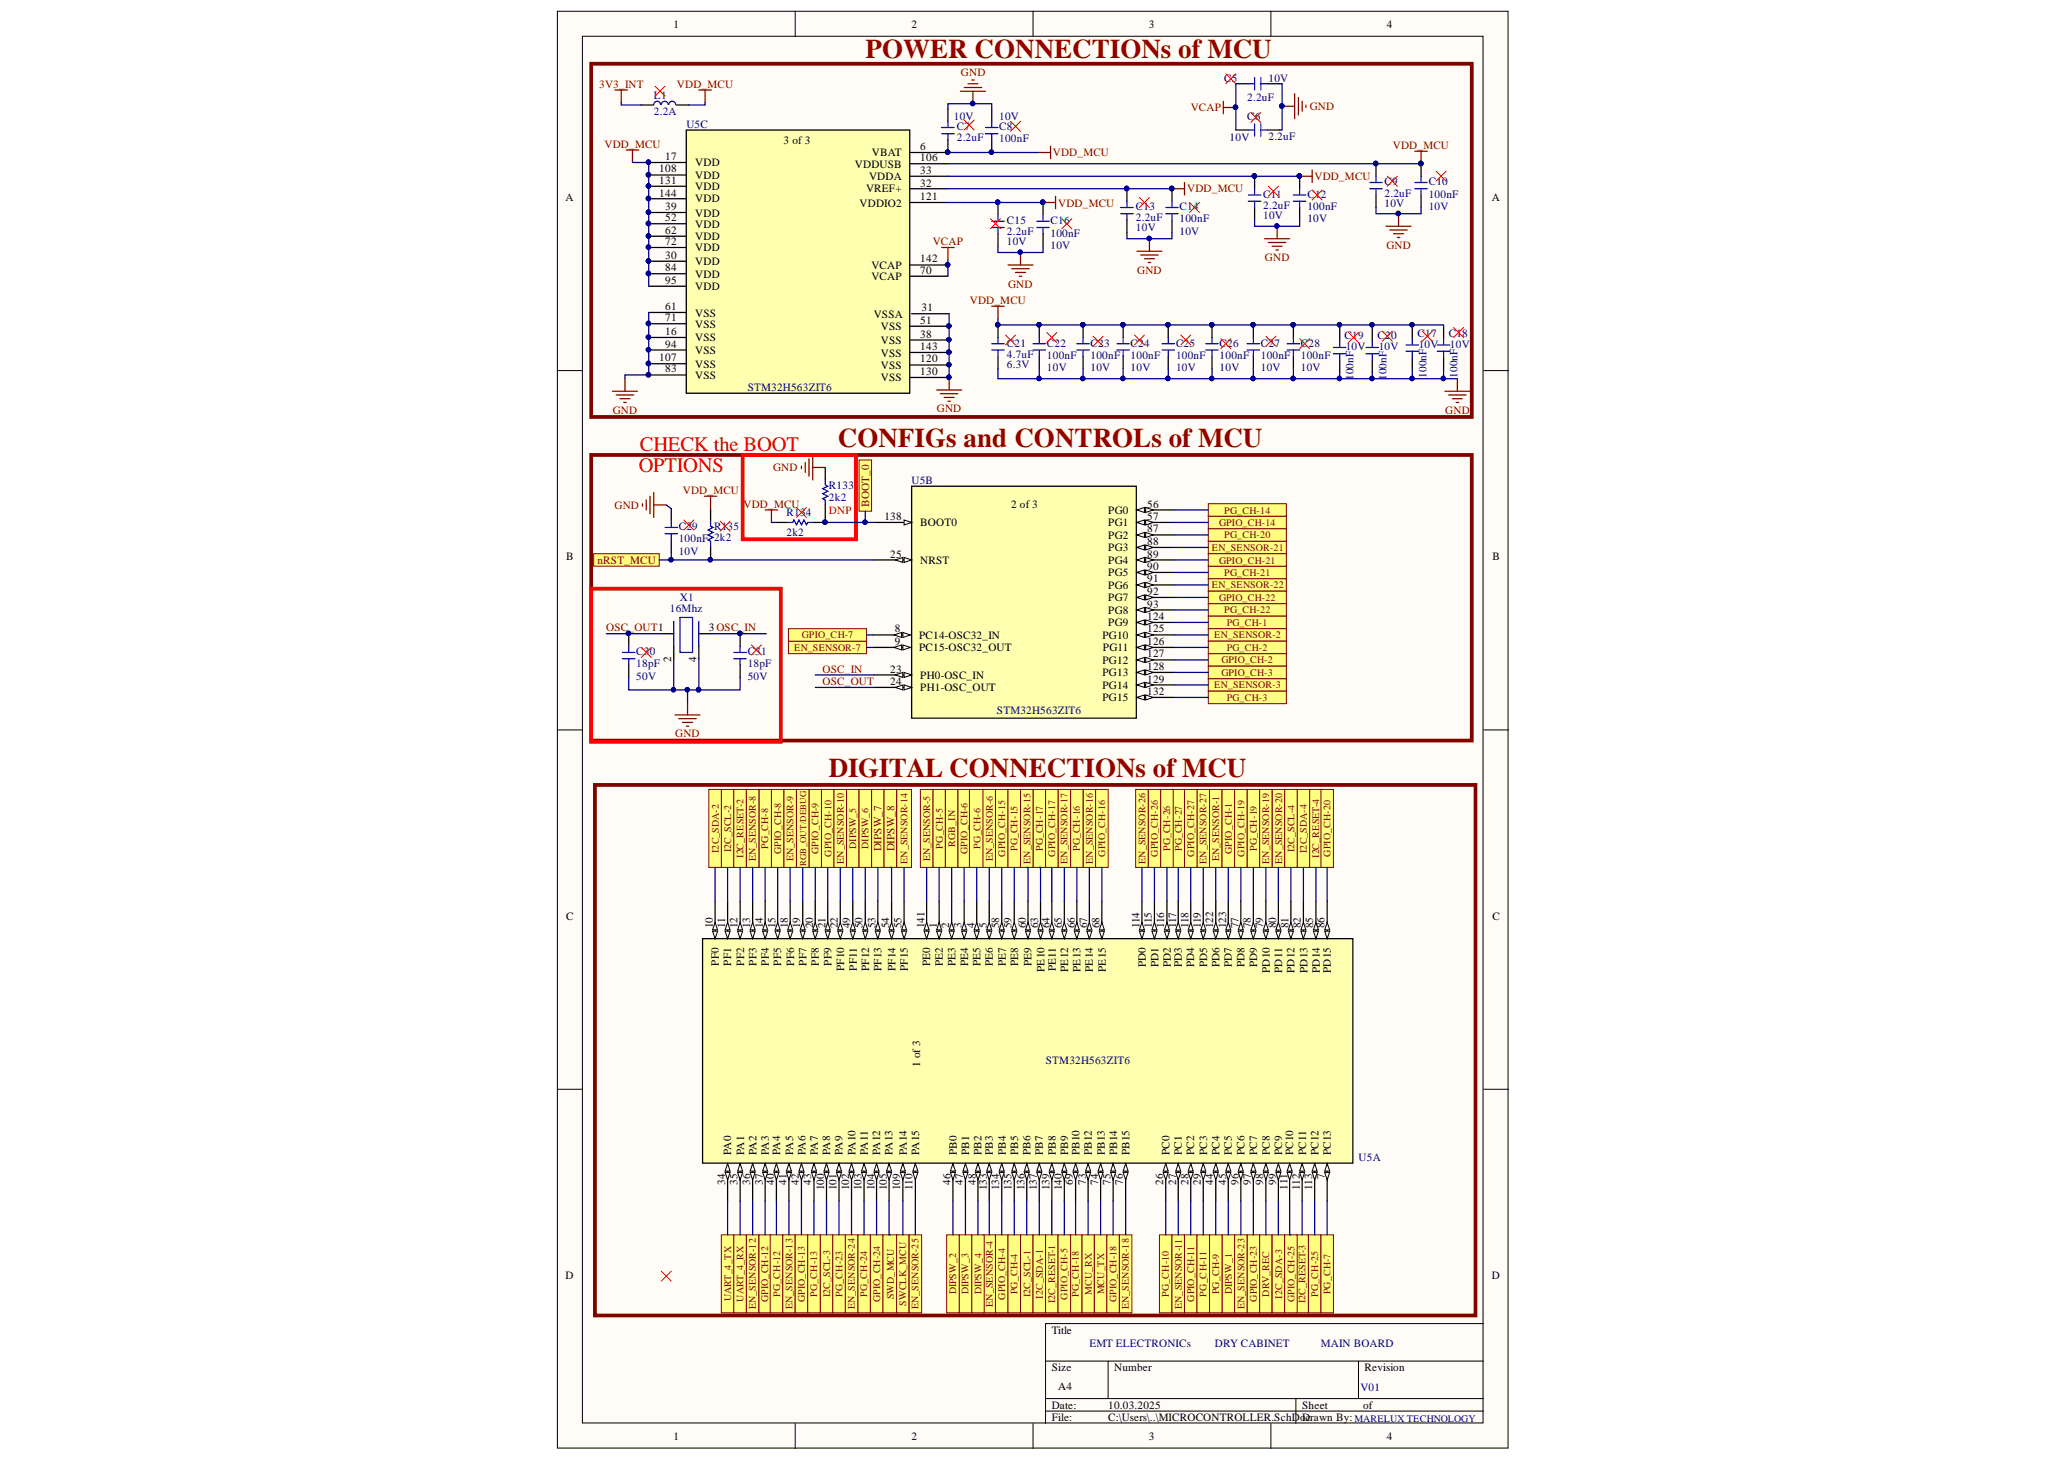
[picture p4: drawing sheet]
<svg xmlns="http://www.w3.org/2000/svg" width="297mm" height="210mm" viewBox="0 0 297 210" stroke-linecap="round" stroke-linejoin="round" font-family="sans-serif">
<defs><g id="words">
<g font-size="3.9" fill="#980000">
<text x="124.2" y="8.3">POWER CONNECTIONs of MCU</text>
<text x="120.2" y="64.1">CONFIGs and CONTROLs of MCU</text>
<text x="119" y="111.4">DIGITAL CONNECTIONs of MCU</text>
</g>
<g font-size="3" fill="#f00">
<text x="91.8" y="64.7">CHECK the BOOT</text>
<text x="91.6" y="67.7">OPTIONS</text>
</g>
<g font-size="1.6">
<text x="96.6" y="4">1</text>
<text x="130.8" y="4">2</text>
<text x="164.9" y="4">3</text>
<text x="199" y="4">4</text>
<text x="95.5" y="23">17</text>
<text x="99.8" y="23.9">VDD</text>
<text x="112.4" y="20.6">3 of 3</text>
<text x="125.1" y="22.5">VBAT</text>
<text x="132.1" y="21.5">6</text>
<text x="132.1" y="23.1">106</text>
<text x="81.2" y="28.9">A</text>
<text x="94.6" y="24.7">108</text>
<text x="94.6" y="26.3">131</text>
<text x="94.6" y="28.2">144</text>
<text x="99.8" y="25.7">VDD</text>
<text x="99.8" y="27.3">VDD</text>
<text x="99.8" y="29">VDD</text>
<text x="122.7" y="24.1">VDDUSB</text>
<text x="123.4" y="29.6">VDDIO2</text>
<text x="124.3" y="27.6">VREF+</text>
<text x="124.7" y="25.8">VDDA</text>
<text x="132.1" y="24.9">33</text>
<text x="132.1" y="26.8">32</text>
<text x="132.1" y="28.7">121</text>
<text x="214.1" y="28.9">A</text>
<text x="95.5" y="30.1">39</text>
<text x="95.5" y="31.7">52</text>
<text x="95.5" y="33.5">62</text>
<text x="95.5" y="35.1">72</text>
<text x="99.8" y="31.1">VDD</text>
<text x="99.8" y="32.7">VDD</text>
<text x="99.8" y="34.4">VDD</text>
<text x="95.5" y="37.1">30</text>
<text x="95.5" y="38.9">84</text>
<text x="95.5" y="40.7">95</text>
<text x="99.8" y="36">VDD</text>
<text x="99.8" y="38">VDD</text>
<text x="99.8" y="39.8">VDD</text>
<text x="99.8" y="41.6">VDD</text>
<text x="125" y="40.2">VCAP</text>
<text x="125" y="38.6">VCAP</text>
<text x="132.1" y="39.3">70</text>
<text x="132.1" y="37.6">142</text>
<text x="95.5" y="46.1">71</text>
<text x="95.5" y="44.5">61</text>
<text x="99.8" y="47">VSS</text>
<text x="99.8" y="45.4">VSS</text>
<text x="125.4" y="45.6">VSSA</text>
<text x="126.4" y="47.4">VSS</text>
<text x="132.1" y="46.4">51</text>
<text x="132.2" y="44.7">31</text>
<text x="94.6" y="51.8">107</text>
<text x="95.5" y="53.4">83</text>
<text x="95.5" y="49.9">94</text>
<text x="95.5" y="48">16</text>
<text x="99.8" y="52.8">VSS</text>
<text x="99.8" y="50.7">VSS</text>
<text x="99.8" y="49">VSS</text>
<text x="126.4" y="52.9">VSS</text>
<text x="126.4" y="51.2">VSS</text>
<text x="126.4" y="49.3">VSS</text>
<text x="132.1" y="53.8">130</text>
<text x="132.1" y="52">120</text>
<text x="132.1" y="50.2">143</text>
<text x="132.1" y="48.5">38</text>
<text x="99.8" y="54.4">VSS</text>
<text x="126.4" y="54.7">VSS</text>
<text x="126.9" y="74.6">138</text>
<text x="132.1" y="75.5">BOOT0</text>
<text x="145.1" y="72.9">2 of 3</text>
<text x="159" y="75.5">PG1</text>
<text x="159" y="73.7">PG0</text>
<text x="159" y="77.3">PG2</text>
<text x="164.6" y="74.6">57</text>
<text x="164.6" y="72.9">56</text>
<text x="164.6" y="76.4">87</text>
<text x="81.2" y="80.4">B</text>
<text x="127.7" y="80">25</text>
<text x="132.1" y="80.9">NRST</text>
<text x="159" y="79.1">PG3</text>
<text x="159" y="80.9">PG4</text>
<text x="159" y="82.6">PG5</text>
<text x="164.6" y="78.2">88</text>
<text x="164.6" y="80">89</text>
<text x="164.6" y="81.8">90</text>
<text x="164.6" y="83.6">91</text>
<text x="214.2" y="80.4">B</text>
<text x="159" y="84.5">PG6</text>
<text x="159" y="86.3">PG7</text>
<text x="159" y="88">PG8</text>
<text x="159" y="89.8">PG9</text>
<text x="164.6" y="85.3">92</text>
<text x="164.6" y="87.2">93</text>
<text x="164.6" y="89">124</text>
<text x="96.3" y="95" transform="rotate(-90 96.3 95)">2</text>
<text x="99.9" y="95" transform="rotate(-90 99.9 95)">4</text>
<text x="101.7" y="90.6">3 OSC_IN</text>
<text x="128.4" y="90.7">8</text>
<text x="128.4" y="92.5">9</text>
<text x="131.9" y="91.7">PC14-OSC32_IN</text>
<text x="131.9" y="93.4">PC15-OSC32_OUT</text>
<text x="158.2" y="91.7">PG10</text>
<text x="158.2" y="95.2">PG12</text>
<text x="158.3" y="93.4">PG11</text>
<text x="164.6" y="90.7">125</text>
<text x="164.6" y="92.5">126</text>
<text x="164.6" y="94.3">127</text>
<text x="127.7" y="96.5">23</text>
<text x="127.7" y="98.3">24</text>
<text x="132.1" y="97.4">PH0-OSC_IN</text>
<text x="132.1" y="99.2">PH1-OSC_OUT</text>
<text x="158.2" y="97">PG13</text>
<text x="158.2" y="98.9">PG14</text>
<text x="158.2" y="100.6">PG15</text>
<text x="164.6" y="96.2">128</text>
<text x="164.6" y="97.9">129</text>
<text x="164.6" y="99.7">132</text>
<text x="81.2" y="131.9">C</text>
<text x="214.2" y="131.9">C</text>
<text x="102.3" y="133.2" transform="rotate(-90 102.3 133.2)">10</text>
<text x="104.1" y="133.2" transform="rotate(-90 104.1 133.2)">11</text>
<text x="105.9" y="133.2" transform="rotate(-90 105.9 133.2)">12</text>
<text x="107.6" y="133.2" transform="rotate(-90 107.6 133.2)">13</text>
<text x="109.5" y="133.2" transform="rotate(-90 109.5 133.2)">14</text>
<text x="111.3" y="133.2" transform="rotate(-90 111.3 133.2)">15</text>
<text x="113" y="133.2" transform="rotate(-90 113 133.2)">18</text>
<text x="114.8" y="133.2" transform="rotate(-90 114.8 133.2)">19</text>
<text x="116.7" y="133.2" transform="rotate(-90 116.7 133.2)">20</text>
<text x="118.4" y="133.2" transform="rotate(-90 118.4 133.2)">21</text>
<text x="120.2" y="133.2" transform="rotate(-90 120.2 133.2)">22</text>
<text x="122" y="133.2" transform="rotate(-90 122 133.2)">49</text>
<text x="123.8" y="133.2" transform="rotate(-90 123.8 133.2)">50</text>
<text x="125.6" y="133.2" transform="rotate(-90 125.6 133.2)">53</text>
<text x="127.6" y="133.2" transform="rotate(-90 127.6 133.2)">54</text>
<text x="129.4" y="133.2" transform="rotate(-90 129.4 133.2)">55</text>
<text x="132.7" y="133.2" transform="rotate(-90 132.7 133.2)">141</text>
<text x="134.4" y="133.2" transform="rotate(-90 134.4 133.2)">1</text>
<text x="136.2" y="133.2" transform="rotate(-90 136.2 133.2)">2</text>
<text x="138" y="133.2" transform="rotate(-90 138 133.2)">3</text>
<text x="139.8" y="133.2" transform="rotate(-90 139.8 133.2)">4</text>
<text x="141.6" y="133.2" transform="rotate(-90 141.6 133.2)">5</text>
<text x="143.4" y="133.2" transform="rotate(-90 143.4 133.2)">58</text>
<text x="145.2" y="133.2" transform="rotate(-90 145.2 133.2)">59</text>
<text x="147.2" y="133.2" transform="rotate(-90 147.2 133.2)">60</text>
<text x="149" y="133.2" transform="rotate(-90 149 133.2)">63</text>
<text x="150.6" y="133.2" transform="rotate(-90 150.6 133.2)">64</text>
<text x="152.4" y="133.2" transform="rotate(-90 152.4 133.2)">65</text>
<text x="154.2" y="133.2" transform="rotate(-90 154.2 133.2)">66</text>
<text x="156" y="133.2" transform="rotate(-90 156 133.2)">67</text>
<text x="157.8" y="133.2" transform="rotate(-90 157.8 133.2)">68</text>
<text x="163.5" y="133.2" transform="rotate(-90 163.5 133.2)">114</text>
<text x="165.3" y="133.2" transform="rotate(-90 165.3 133.2)">115</text>
<text x="167.1" y="133.2" transform="rotate(-90 167.1 133.2)">116</text>
<text x="168.8" y="133.2" transform="rotate(-90 168.8 133.2)">117</text>
<text x="170.5" y="133.2" transform="rotate(-90 170.5 133.2)">118</text>
<text x="172.3" y="133.2" transform="rotate(-90 172.3 133.2)">119</text>
<text x="174.1" y="133.2" transform="rotate(-90 174.1 133.2)">122</text>
<text x="175.9" y="133.2" transform="rotate(-90 175.9 133.2)">123</text>
<text x="177.7" y="133.2" transform="rotate(-90 177.7 133.2)">77</text>
<text x="179.5" y="133.2" transform="rotate(-90 179.5 133.2)">78</text>
<text x="181.3" y="133.2" transform="rotate(-90 181.3 133.2)">79</text>
<text x="183.1" y="133.2" transform="rotate(-90 183.1 133.2)">80</text>
<text x="184.9" y="133.2" transform="rotate(-90 184.9 133.2)">81</text>
<text x="186.7" y="133.2" transform="rotate(-90 186.7 133.2)">82</text>
<text x="188.5" y="133.2" transform="rotate(-90 188.5 133.2)">85</text>
<text x="190.1" y="133.2" transform="rotate(-90 190.1 133.2)">86</text>
<text x="103.1" y="138.5" transform="rotate(-90 103.1 138.5)">PF0</text>
<text x="104.9" y="138.5" transform="rotate(-90 104.9 138.5)">PF1</text>
<text x="106.8" y="138.5" transform="rotate(-90 106.8 138.5)">PF2</text>
<text x="108.6" y="138.5" transform="rotate(-90 108.6 138.5)">PF3</text>
<text x="110.3" y="138.5" transform="rotate(-90 110.3 138.5)">PF4</text>
<text x="112.1" y="138.5" transform="rotate(-90 112.1 138.5)">PF5</text>
<text x="114" y="138.5" transform="rotate(-90 114 138.5)">PF6</text>
<text x="115.7" y="138.5" transform="rotate(-90 115.7 138.5)">PF7</text>
<text x="117.5" y="138.5" transform="rotate(-90 117.5 138.5)">PF8</text>
<text x="119.3" y="138.5" transform="rotate(-90 119.3 138.5)">PF9</text>
<text x="121.2" y="139.4" transform="rotate(-90 121.2 139.4)">PF10</text>
<text x="122.9" y="139.3" transform="rotate(-90 122.9 139.3)">PF11</text>
<text x="124.7" y="139.4" transform="rotate(-90 124.7 139.4)">PF12</text>
<text x="126.5" y="139.4" transform="rotate(-90 126.5 139.4)">PF13</text>
<text x="128.5" y="139.4" transform="rotate(-90 128.5 139.4)">PF14</text>
<text x="130.3" y="139.4" transform="rotate(-90 130.3 139.4)">PF15</text>
<text x="133.5" y="138.6" transform="rotate(-90 133.5 138.6)">PE0</text>
<text x="135.3" y="138.6" transform="rotate(-90 135.3 138.6)">PE2</text>
<text x="137.1" y="138.6" transform="rotate(-90 137.1 138.6)">PE3</text>
<text x="138.9" y="138.6" transform="rotate(-90 138.9 138.6)">PE4</text>
<text x="140.7" y="138.6" transform="rotate(-90 140.7 138.6)">PE5</text>
<text x="142.5" y="138.6" transform="rotate(-90 142.5 138.6)">PE6</text>
<text x="144.3" y="138.6" transform="rotate(-90 144.3 138.6)">PE7</text>
<text x="146.1" y="138.6" transform="rotate(-90 146.1 138.6)">PE8</text>
<text x="148" y="138.6" transform="rotate(-90 148 138.6)">PE9</text>
<text x="149.9" y="139.5" transform="rotate(-90 149.9 139.5)">PE10</text>
<text x="151.5" y="139.4" transform="rotate(-90 151.5 139.4)">PE11</text>
<text x="153.3" y="139.5" transform="rotate(-90 153.3 139.5)">PE12</text>
<text x="155.1" y="139.5" transform="rotate(-90 155.1 139.5)">PE13</text>
<text x="156.8" y="139.5" transform="rotate(-90 156.8 139.5)">PE14</text>
<text x="158.7" y="139.5" transform="rotate(-90 158.7 139.5)">PE15</text>
<text x="164.4" y="138.8" transform="rotate(-90 164.4 138.8)">PD0</text>
<text x="166.2" y="138.8" transform="rotate(-90 166.2 138.8)">PD1</text>
<text x="168" y="138.8" transform="rotate(-90 168 138.8)">PD2</text>
<text x="169.6" y="138.8" transform="rotate(-90 169.6 138.8)">PD3</text>
<text x="171.4" y="138.8" transform="rotate(-90 171.4 138.8)">PD4</text>
<text x="173.2" y="138.8" transform="rotate(-90 173.2 138.8)">PD5</text>
<text x="175" y="138.8" transform="rotate(-90 175 138.8)">PD6</text>
<text x="176.8" y="138.8" transform="rotate(-90 176.8 138.8)">PD7</text>
<text x="178.6" y="138.8" transform="rotate(-90 178.6 138.8)">PD8</text>
<text x="180.4" y="138.8" transform="rotate(-90 180.4 138.8)">PD9</text>
<text x="182.2" y="139.6" transform="rotate(-90 182.2 139.6)">PD10</text>
<text x="184" y="139.5" transform="rotate(-90 184 139.5)">PD11</text>
<text x="185.7" y="139.6" transform="rotate(-90 185.7 139.6)">PD12</text>
<text x="187.6" y="139.6" transform="rotate(-90 187.6 139.6)">PD13</text>
<text x="189.4" y="139.6" transform="rotate(-90 189.4 139.6)">PD14</text>
<text x="191" y="139.6" transform="rotate(-90 191 139.6)">PD15</text>
<text x="132.1" y="153" transform="rotate(-90 132.1 153)">1 of 3</text>
<text x="104.9" y="165.7" transform="rotate(-90 104.9 165.7)">PA0</text>
<text x="106.8" y="165.7" transform="rotate(-90 106.8 165.7)">PA1</text>
<text x="108.6" y="165.7" transform="rotate(-90 108.6 165.7)">PA2</text>
<text x="110.3" y="165.7" transform="rotate(-90 110.3 165.7)">PA3</text>
<text x="111.9" y="165.7" transform="rotate(-90 111.9 165.7)">PA4</text>
<text x="113.8" y="165.7" transform="rotate(-90 113.8 165.7)">PA5</text>
<text x="115.6" y="165.7" transform="rotate(-90 115.6 165.7)">PA6</text>
<text x="117.4" y="165.7" transform="rotate(-90 117.4 165.7)">PA7</text>
<text x="119.1" y="165.7" transform="rotate(-90 119.1 165.7)">PA8</text>
<text x="120.9" y="165.7" transform="rotate(-90 120.9 165.7)">PA9</text>
<text x="122.8" y="165.7" transform="rotate(-90 122.8 165.7)">PA10</text>
<text x="124.5" y="165.7" transform="rotate(-90 124.5 165.7)">PA11</text>
<text x="126.3" y="165.7" transform="rotate(-90 126.3 165.7)">PA12</text>
<text x="128.1" y="165.7" transform="rotate(-90 128.1 165.7)">PA13</text>
<text x="130.1" y="165.7" transform="rotate(-90 130.1 165.7)">PA14</text>
<text x="131.9" y="165.7" transform="rotate(-90 131.9 165.7)">PA15</text>
<text x="137.3" y="165.7" transform="rotate(-90 137.3 165.7)">PB0</text>
<text x="139.1" y="165.7" transform="rotate(-90 139.1 165.7)">PB1</text>
<text x="140.9" y="165.7" transform="rotate(-90 140.9 165.7)">PB2</text>
<text x="142.5" y="165.7" transform="rotate(-90 142.5 165.7)">PB3</text>
<text x="144.3" y="165.7" transform="rotate(-90 144.3 165.7)">PB4</text>
<text x="146.1" y="165.7" transform="rotate(-90 146.1 165.7)">PB5</text>
<text x="147.9" y="165.7" transform="rotate(-90 147.9 165.7)">PB6</text>
<text x="149.6" y="165.7" transform="rotate(-90 149.6 165.7)">PB7</text>
<text x="151.5" y="165.7" transform="rotate(-90 151.5 165.7)">PB8</text>
<text x="153.3" y="165.7" transform="rotate(-90 153.3 165.7)">PB9</text>
<text x="154.9" y="165.7" transform="rotate(-90 154.9 165.7)">PB10</text>
<text x="156.7" y="165.7" transform="rotate(-90 156.7 165.7)">PB12</text>
<text x="158.5" y="165.7" transform="rotate(-90 158.5 165.7)">PB13</text>
<text x="160.3" y="165.7" transform="rotate(-90 160.3 165.7)">PB14</text>
<text x="162.1" y="165.7" transform="rotate(-90 162.1 165.7)">PB15</text>
<text x="167.8" y="165.7" transform="rotate(-90 167.8 165.7)">PC0</text>
<text x="169.6" y="165.7" transform="rotate(-90 169.6 165.7)">PC1</text>
<text x="171.4" y="165.7" transform="rotate(-90 171.4 165.7)">PC2</text>
<text x="173.2" y="165.7" transform="rotate(-90 173.2 165.7)">PC3</text>
<text x="175" y="165.7" transform="rotate(-90 175 165.7)">PC4</text>
<text x="176.8" y="165.7" transform="rotate(-90 176.8 165.7)">PC5</text>
<text x="178.6" y="165.7" transform="rotate(-90 178.6 165.7)">PC6</text>
<text x="180.4" y="165.7" transform="rotate(-90 180.4 165.7)">PC7</text>
<text x="182.2" y="165.7" transform="rotate(-90 182.2 165.7)">PC8</text>
<text x="184" y="165.7" transform="rotate(-90 184 165.7)">PC9</text>
<text x="185.6" y="165.7" transform="rotate(-90 185.6 165.7)">PC10</text>
<text x="187.4" y="165.7" transform="rotate(-90 187.4 165.7)">PC11</text>
<text x="189.2" y="165.7" transform="rotate(-90 189.2 165.7)">PC12</text>
<text x="191" y="165.7" transform="rotate(-90 191 165.7)">PC13</text>
<text x="104.1" y="170" transform="rotate(-90 104.1 170)">34</text>
<text x="105.9" y="170" transform="rotate(-90 105.9 170)">35</text>
<text x="107.6" y="170" transform="rotate(-90 107.6 170)">36</text>
<text x="109.5" y="170" transform="rotate(-90 109.5 170)">37</text>
<text x="111.1" y="170" transform="rotate(-90 111.1 170)">40</text>
<text x="112.9" y="170" transform="rotate(-90 112.9 170)">41</text>
<text x="114.6" y="170" transform="rotate(-90 114.6 170)">42</text>
<text x="116.4" y="170" transform="rotate(-90 116.4 170)">43</text>
<text x="118.3" y="170.8" transform="rotate(-90 118.3 170.8)">100</text>
<text x="120.1" y="170.8" transform="rotate(-90 120.1 170.8)">101</text>
<text x="121.8" y="170.8" transform="rotate(-90 121.8 170.8)">102</text>
<text x="123.6" y="170.8" transform="rotate(-90 123.6 170.8)">103</text>
<text x="125.5" y="170.8" transform="rotate(-90 125.5 170.8)">104</text>
<text x="127.2" y="170.8" transform="rotate(-90 127.2 170.8)">105</text>
<text x="129.2" y="170.8" transform="rotate(-90 129.2 170.8)">109</text>
<text x="131" y="170.8" transform="rotate(-90 131 170.8)">110</text>
<text x="136.4" y="170" transform="rotate(-90 136.4 170)">46</text>
<text x="138.1" y="170" transform="rotate(-90 138.1 170)">47</text>
<text x="140" y="170" transform="rotate(-90 140 170)">48</text>
<text x="141.6" y="170.8" transform="rotate(-90 141.6 170.8)">133</text>
<text x="143.4" y="170.8" transform="rotate(-90 143.4 170.8)">134</text>
<text x="145.2" y="170.8" transform="rotate(-90 145.2 170.8)">135</text>
<text x="147" y="170.8" transform="rotate(-90 147 170.8)">136</text>
<text x="148.8" y="170.8" transform="rotate(-90 148.8 170.8)">137</text>
<text x="150.6" y="170.8" transform="rotate(-90 150.6 170.8)">139</text>
<text x="152.4" y="170.8" transform="rotate(-90 152.4 170.8)">140</text>
<text x="154" y="170" transform="rotate(-90 154 170)">69</text>
<text x="155.8" y="170" transform="rotate(-90 155.8 170)">73</text>
<text x="157.6" y="170" transform="rotate(-90 157.6 170)">74</text>
<text x="159.4" y="170" transform="rotate(-90 159.4 170)">75</text>
<text x="161.1" y="170" transform="rotate(-90 161.1 170)">76</text>
<text x="166.9" y="170" transform="rotate(-90 166.9 170)">26</text>
<text x="168.8" y="170" transform="rotate(-90 168.8 170)">27</text>
<text x="170.5" y="170" transform="rotate(-90 170.5 170)">28</text>
<text x="172.3" y="170" transform="rotate(-90 172.3 170)">29</text>
<text x="174.1" y="170" transform="rotate(-90 174.1 170)">44</text>
<text x="175.9" y="170" transform="rotate(-90 175.9 170)">45</text>
<text x="177.7" y="170" transform="rotate(-90 177.7 170)">96</text>
<text x="179.5" y="170" transform="rotate(-90 179.5 170)">97</text>
<text x="181.3" y="170" transform="rotate(-90 181.3 170)">98</text>
<text x="183.1" y="170" transform="rotate(-90 183.1 170)">99</text>
<text x="184.7" y="170.7" transform="rotate(-90 184.7 170.7)">111</text>
<text x="186.5" y="170.8" transform="rotate(-90 186.5 170.8)">112</text>
<text x="188.3" y="170.8" transform="rotate(-90 188.3 170.8)">113</text>
<text x="190.1" y="169.2" transform="rotate(-90 190.1 169.2)">7</text>
<text x="81.2" y="183.5">D</text>
<text x="214.1" y="183.5">D</text>
<text x="150.9" y="191.4">Title</text>
<text x="150.9" y="196.7">Size</text>
<text x="159.9" y="196.7">Number</text>
<text x="195.8" y="196.7">Revision</text>
<text x="150.9" y="202.1">Date:</text>
<text x="150.9" y="203.9">File:</text>
<text x="151.8" y="199.4">A4</text>
<text x="159" y="202.1">10.03.2025</text>
<text x="159" y="203.9">C:\Users\..\MICROCONTROLLER.SchDoDcrawn By: MARELUX TECHNOLOGY</text>
<text x="186.8" y="202.1">Sheet</text>
<text x="195.6" y="202.1">of</text>
<text x="96.6" y="206.6">1</text>
<text x="130.8" y="206.6">2</text>
<text x="164.9" y="206.6">3</text>
<text x="199" y="206.6">4</text>
</g>
<g font-size="1.6" fill="#800000">
<text x="137.9" y="11">GND</text>
<text x="86" y="12.6">3V3_INT</text>
<text x="97.1" y="12.6">VDD_MCU</text>
<text x="170.9" y="16">VCAP</text>
<text x="187.9" y="15.8">GND</text>
<text x="86.7" y="21.2">VDD_MCU</text>
<text x="151.1" y="22.5">VDD_MCU</text>
<text x="199.9" y="21.4">VDD_MCU</text>
<text x="151.8" y="29.6">VDD_MCU</text>
<text x="170.4" y="27.6">VDD_MCU</text>
<text x="188.6" y="25.8">VDD_MCU</text>
<text x="133.8" y="35.1">VCAP</text>
<text x="198.9" y="35.7">GND</text>
<text x="144.7" y="41.3">GND</text>
<text x="163.2" y="39.3">GND</text>
<text x="181.5" y="37.5">GND</text>
<text x="139.2" y="43.6">VDD_MCU</text>
<text x="87.9" y="59.3">GND</text>
<text x="134.4" y="59.2">GND</text>
<text x="207.4" y="59.3">GND</text>
<text x="98" y="70.8">VDD_MCU</text>
<text x="110.9" y="67.6">GND</text>
<text x="88.2" y="73">GND</text>
<text x="106.7" y="72.9">VDD_MCU</text>
<text x="124.7" y="72.7" transform="rotate(-90 124.7 72.7)">BOOT_0</text>
<text x="85.7" y="80.9">nRST_MCU</text>
<text x="87" y="90.6">OSC_OUT1</text>
<text x="118" y="96.5">OSC_IN</text>
<text x="118" y="98.3">OSC_OUT</text>
<text x="96.9" y="105.8">GND</text>
<text x="126.5" y="122.2" transform="rotate(-90 126.5 122.2)">DIPSW_7</text>
<text x="128.3" y="122.2" transform="rotate(-90 128.3 122.2)">DIPSW_8</text>
</g>
<g font-size="1.6" fill="#000080">
<text x="175.7" y="11.8">C5</text>
<text x="182" y="11.8">10V</text>
<text x="93.8" y="16.5">2.2A</text>
<text x="93.8" y="14.2">L1</text>
<text x="136.9" y="17.2">10V</text>
<text x="143.4" y="17.2">10V</text>
<text x="179" y="17.2">C6</text>
<text x="179" y="14.5">2.2uF</text>
<text x="98.5" y="18.3">U5C</text>
<text x="137.3" y="20.3">2.2uF</text>
<text x="137.3" y="18.7">C7</text>
<text x="143.4" y="20.4">100nF</text>
<text x="143.4" y="18.7">C8</text>
<text x="176.4" y="20.3">10V</text>
<text x="182" y="20.1">2.2uF</text>
<text x="181.3" y="30">2.2uF</text>
<text x="181.3" y="28.4">C11</text>
<text x="187.6" y="28.4">C12</text>
<text x="198.7" y="28.2">2.2uF</text>
<text x="198.7" y="29.6">10V</text>
<text x="198.7" y="26.6">C9</text>
<text x="205" y="28.4">100nF</text>
<text x="205" y="26.6">C10</text>
<text x="144.5" y="33.8">2.2uF</text>
<text x="144.5" y="35.1">10V</text>
<text x="144.5" y="32.1">C15</text>
<text x="150.7" y="33.9">100nF</text>
<text x="150.7" y="35.7">10V</text>
<text x="150.7" y="32.1">C16</text>
<text x="163" y="31.7">2.2uF</text>
<text x="163" y="33.2">10V</text>
<text x="163" y="30.1">C13</text>
<text x="169.3" y="31.9">100nF</text>
<text x="169.3" y="33.8">10V</text>
<text x="169.3" y="30.1">C14</text>
<text x="181.3" y="31.4">10V</text>
<text x="187.6" y="30.1">100nF</text>
<text x="187.6" y="31.9">10V</text>
<text x="205" y="30.1">10V</text>
<text x="144.5" y="51.3">4.7uF</text>
<text x="144.5" y="52.8">6.3V</text>
<text x="144.5" y="49.7">C21</text>
<text x="150.2" y="51.5">100nF</text>
<text x="150.2" y="53.3">10V</text>
<text x="150.2" y="49.7">C22</text>
<text x="156.5" y="51.5">100nF</text>
<text x="156.5" y="53.3">10V</text>
<text x="156.5" y="49.7">C23</text>
<text x="162.2" y="51.5">100nF</text>
<text x="162.2" y="53.3">10V</text>
<text x="162.2" y="49.7">C24</text>
<text x="168.8" y="51.5">100nF</text>
<text x="168.8" y="53.3">10V</text>
<text x="168.8" y="49.7">C25</text>
<text x="175" y="51.5">100nF</text>
<text x="175" y="53.3">10V</text>
<text x="175" y="49.7">C26</text>
<text x="180.9" y="51.5">100nF</text>
<text x="180.9" y="53.3">10V</text>
<text x="180.9" y="49.7">C27</text>
<text x="186.7" y="51.5">100nF</text>
<text x="186.7" y="53.3">10V</text>
<text x="186.7" y="49.7">C28</text>
<text x="192.9" y="48.6">C19</text>
<text x="193.1" y="50.2">10V</text>
<text x="197.7" y="48.6">C20</text>
<text x="197.8" y="50.2">10V</text>
<text x="203.4" y="48.3">C17</text>
<text x="203.6" y="49.9">10V</text>
<text x="207.9" y="48.3">C18</text>
<text x="208.1" y="49.9">10V</text>
<text x="107.3" y="56.1">STM32H563ZIT6</text>
<text x="194.2" y="54.5" transform="rotate(-90 194.2 54.5)">100nF</text>
<text x="198.9" y="54.5" transform="rotate(-90 198.9 54.5)">100nF</text>
<text x="204.7" y="54.2" transform="rotate(-90 204.7 54.2)">100nF</text>
<text x="209.2" y="54.2" transform="rotate(-90 209.2 54.2)">100nF</text>
<text x="119" y="71.9">2k2</text>
<text x="119" y="70.1">R133</text>
<text x="130.8" y="69.4">U5B</text>
<text x="97.4" y="77.8">100nF 2k2</text>
<text x="97.4" y="76.1">C29</text>
<text x="102.5" y="76.1">R135</text>
<text x="112.9" y="76.9">2k2</text>
<text x="112.9" y="74">R134</text>
<text x="97.4" y="79.6">10V</text>
<text x="96.1" y="87.9">16Mhz</text>
<text x="97.6" y="86.3">X1</text>
<text x="91.3" y="95.7">18pF</text>
<text x="91.3" y="94">C30</text>
<text x="107.3" y="95.7">18pF</text>
<text x="107.3" y="94">C31</text>
<text x="91.3" y="97.6">50V</text>
<text x="107.3" y="97.6">50V</text>
<text x="143.1" y="102.4">STM32H563ZIT6</text>
<text x="150.1" y="152.6">STM32H563ZIT6</text>
<text x="195" y="166.6">U5A</text>
<text x="156.3" y="193.2">EMT ELECTRONICs</text>
<text x="174.3" y="193.2">DRY CABINET</text>
<text x="189.6" y="193.2">MAIN BOARD</text>
<text x="195.2" y="199.6">V01</text>
</g>
<text font-size="1.6" fill="#f00" x="119" y="73.7">DNP</text>
<g font-size="1.4" fill="#800000">
<text x="174.9" y="75.5">GPIO_CH-14</text>
<text x="175.7" y="77.2">PG_CH-20</text>
<text x="175.7" y="73.7">PG_CH-14</text>
<text x="173.9" y="79">EN_SENSOR-21</text>
<text x="174.9" y="80.9">GPIO_CH-21</text>
<text x="175.7" y="82.6">PG_CH-21</text>
<text x="173.9" y="84.4">EN_SENSOR-22</text>
<text x="174.9" y="86.2">GPIO_CH-22</text>
<text x="175.7" y="88">PG_CH-22</text>
<text x="176" y="89.8">PG_CH-1</text>
<text x="114" y="93.4">EN_SENSOR-7</text>
<text x="115.1" y="91.6">GPIO_CH-7</text>
<text x="174.3" y="91.6">EN_SENSOR-2</text>
<text x="175.3" y="95.1">GPIO_CH-2</text>
<text x="176" y="93.4">PG_CH-2</text>
<text x="174.3" y="98.8">EN_SENSOR-3</text>
<text x="175.3" y="97">GPIO_CH-3</text>
<text x="176" y="100.5">PG_CH-3</text>
<text x="103.1" y="122.4" transform="rotate(-90 103.1 122.4)">I2C_SDA-2</text>
<text x="104.9" y="122.2" transform="rotate(-90 104.9 122.2)">I2C_SCL-2</text>
<text x="106.7" y="123.1" transform="rotate(-90 106.7 123.1)">I2C_RESET-2</text>
<text x="108.5" y="123.6" transform="rotate(-90 108.5 123.6)">EN_SENSOR-8</text>
<text x="110.2" y="121.8" transform="rotate(-90 110.2 121.8)">PG_CH-8</text>
<text x="112.1" y="122.6" transform="rotate(-90 112.1 122.6)">GPIO_CH-8</text>
<text x="113.9" y="123.6" transform="rotate(-90 113.9 123.6)">EN_SENSOR-9</text>
<text x="117.4" y="122.6" transform="rotate(-90 117.4 122.6)">GPIO_CH-9</text>
<text x="119.3" y="122.9" transform="rotate(-90 119.3 122.9)">GPIO_CH-10</text>
<text x="121.1" y="123.9" transform="rotate(-90 121.1 123.9)">EN_SENSOR-10</text>
<text x="122.8" y="121.8" transform="rotate(-90 122.8 121.8)">DIPSW_5</text>
<text x="124.6" y="121.8" transform="rotate(-90 124.6 121.8)">DIPSW_6</text>
<text x="130.2" y="123.9" transform="rotate(-90 130.2 123.9)">EN_SENSOR-14</text>
<text x="133.5" y="123.6" transform="rotate(-90 133.5 123.6)">EN_SENSOR-5</text>
<text x="135.3" y="121.8" transform="rotate(-90 135.3 121.8)">PG_CH-5</text>
<text x="137" y="121.5" transform="rotate(-90 137 121.5)">RGB_IN</text>
<text x="138.8" y="122.6" transform="rotate(-90 138.8 122.6)">GPIO_CH-6</text>
<text x="140.7" y="121.8" transform="rotate(-90 140.7 121.8)">PG_CH-6</text>
<text x="142.5" y="123.6" transform="rotate(-90 142.5 123.6)">EN_SENSOR-6</text>
<text x="144.2" y="122.9" transform="rotate(-90 144.2 122.9)">GPIO_CH-15</text>
<text x="146" y="122.2" transform="rotate(-90 146 122.2)">PG_CH-15</text>
<text x="147.9" y="123.9" transform="rotate(-90 147.9 123.9)">EN_SENSOR-15</text>
<text x="149.6" y="122.2" transform="rotate(-90 149.6 122.2)">PG_CH-17</text>
<text x="151.4" y="122.9" transform="rotate(-90 151.4 122.9)">GPIO_CH-17</text>
<text x="153.2" y="123.9" transform="rotate(-90 153.2 123.9)">EN_SENSOR-17</text>
<text x="155" y="122.2" transform="rotate(-90 155 122.2)">PG_CH-16</text>
<text x="156.8" y="123.9" transform="rotate(-90 156.8 123.9)">EN_SENSOR-16</text>
<text x="158.6" y="122.9" transform="rotate(-90 158.6 122.9)">GPIO_CH-16</text>
<text x="164.4" y="123.9" transform="rotate(-90 164.4 123.9)">EN_SENSOR-26</text>
<text x="166.1" y="122.9" transform="rotate(-90 166.1 122.9)">GPIO_CH-26</text>
<text x="167.9" y="122.2" transform="rotate(-90 167.9 122.2)">PG_CH-26</text>
<text x="169.6" y="122.2" transform="rotate(-90 169.6 122.2)">PG_CH-27</text>
<text x="171.4" y="122.9" transform="rotate(-90 171.4 122.9)">GPIO_CH-27</text>
<text x="173.2" y="123.9" transform="rotate(-90 173.2 123.9)">EN_SENSOR-27</text>
<text x="174.9" y="123.6" transform="rotate(-90 174.9 123.6)">EN_SENSOR-1</text>
<text x="176.8" y="122.6" transform="rotate(-90 176.8 122.6)">GPIO_CH-1</text>
<text x="178.6" y="122.9" transform="rotate(-90 178.6 122.9)">GPIO_CH-19</text>
<text x="180.3" y="122.2" transform="rotate(-90 180.3 122.2)">PG_CH-19</text>
<text x="182.1" y="123.9" transform="rotate(-90 182.1 123.9)">EN_SENSOR-19</text>
<text x="184" y="123.9" transform="rotate(-90 184 123.9)">EN_SENSOR-20</text>
<text x="185.7" y="122.2" transform="rotate(-90 185.7 122.2)">I2C_SCL-4</text>
<text x="187.5" y="122.4" transform="rotate(-90 187.5 122.4)">I2C_SDA-4</text>
<text x="189.3" y="123.1" transform="rotate(-90 189.3 123.1)">I2C_RESET-4</text>
<text x="190.9" y="122.9" transform="rotate(-90 190.9 122.9)">GPIO_CH-20</text>
<text x="137.2" y="185.7" transform="rotate(-90 137.2 185.7)">DIPSW_2</text>
<text x="139" y="185.7" transform="rotate(-90 139 185.7)">DIPSW_3</text>
<text x="140.9" y="185.7" transform="rotate(-90 140.9 185.7)">DIPSW_4</text>
<text x="146" y="185.7" transform="rotate(-90 146 185.7)">PG_CH-4</text>
<text x="156.7" y="185.8" transform="rotate(-90 156.7 185.8)">MCU_RX</text>
<text x="158.4" y="185.7" transform="rotate(-90 158.4 185.7)">MCU_TX</text>
<text x="174.9" y="185.7" transform="rotate(-90 174.9 185.7)">PG_CH-9</text>
<text x="176.8" y="185.7" transform="rotate(-90 176.8 185.7)">DIPSW_1</text>
<text x="190.9" y="185.7" transform="rotate(-90 190.9 185.7)">PG_CH-7</text>
<text x="104.9" y="186.7" transform="rotate(-90 104.9 186.7)">UART_4_TX</text>
<text x="106.7" y="186.8" transform="rotate(-90 106.7 186.8)">UART_4_RX</text>
<text x="108.5" y="187.8" transform="rotate(-90 108.5 187.8)">EN_SENSOR-12</text>
<text x="110.2" y="186.8" transform="rotate(-90 110.2 186.8)">GPIO_CH-12</text>
<text x="111.9" y="186.1" transform="rotate(-90 111.9 186.1)">PG_CH-12</text>
<text x="113.7" y="187.8" transform="rotate(-90 113.7 187.8)">EN_SENSOR-13</text>
<text x="115.5" y="186.8" transform="rotate(-90 115.5 186.8)">GPIO_CH-13</text>
<text x="117.3" y="186.1" transform="rotate(-90 117.3 186.1)">PG_CH-13</text>
<text x="119.1" y="186.1" transform="rotate(-90 119.1 186.1)">I2C_SCL-3</text>
<text x="120.9" y="186.1" transform="rotate(-90 120.9 186.1)">PG_CH-23</text>
<text x="122.7" y="187.8" transform="rotate(-90 122.7 187.8)">EN_SENSOR-24</text>
<text x="124.5" y="186.1" transform="rotate(-90 124.5 186.1)">PG_CH-24</text>
<text x="126.3" y="186.8" transform="rotate(-90 126.3 186.8)">GPIO_CH-24</text>
<text x="128.3" y="186.4" transform="rotate(-90 128.3 186.4)">SWD_MCU</text>
<text x="130" y="187.3" transform="rotate(-90 130 187.3)">SWCLK_MCU</text>
<text x="131.8" y="187.8" transform="rotate(-90 131.8 187.8)">EN_SENSOR-25</text>
<text x="142.5" y="187.5" transform="rotate(-90 142.5 187.5)">EN_SENSOR-4</text>
<text x="144.2" y="186.5" transform="rotate(-90 144.2 186.5)">GPIO_CH-4</text>
<text x="147.9" y="186.1" transform="rotate(-90 147.9 186.1)">I2C_SCL-1</text>
<text x="149.6" y="186.3" transform="rotate(-90 149.6 186.3)">I2C_SDA-1</text>
<text x="151.4" y="187" transform="rotate(-90 151.4 187)">I2C_RESET-1</text>
<text x="153.2" y="186.5" transform="rotate(-90 153.2 186.5)">GPIO_CH-5</text>
<text x="154.8" y="186.1" transform="rotate(-90 154.8 186.1)">PG_CH-18</text>
<text x="160.2" y="186.8" transform="rotate(-90 160.2 186.8)">GPIO_CH-18</text>
<text x="162" y="187.8" transform="rotate(-90 162 187.8)">EN_SENSOR-18</text>
<text x="167.7" y="186.1" transform="rotate(-90 167.7 186.1)">PG_CH-10</text>
<text x="169.6" y="187.8" transform="rotate(-90 169.6 187.8)">EN_SENSOR-11</text>
<text x="171.4" y="186.8" transform="rotate(-90 171.4 186.8)">GPIO_CH-11</text>
<text x="173.2" y="186.1" transform="rotate(-90 173.2 186.1)">PG_CH-11</text>
<text x="178.6" y="187.8" transform="rotate(-90 178.6 187.8)">EN_SENSOR-23</text>
<text x="180.3" y="186.8" transform="rotate(-90 180.3 186.8)">GPIO_CH-23</text>
<text x="182.1" y="186.1" transform="rotate(-90 182.1 186.1)">DRV_REC</text>
<text x="184" y="186.3" transform="rotate(-90 184 186.3)">I2C_SDA-3</text>
<text x="185.7" y="186.8" transform="rotate(-90 185.7 186.8)">GPIO_CH-25</text>
<text x="187.4" y="187" transform="rotate(-90 187.4 187)">I2C_RESET-3</text>
<text x="189.1" y="186.1" transform="rotate(-90 189.1 186.1)">PG_CH-25</text>
</g>
<text font-size="1.3" fill="#800000" x="115.7" y="124.3" transform="rotate(-90 115.7 124.3)">RGB_OUT/DEBUG</text>
</g></defs>
<g fill="#fffcf8" stroke="#000" stroke-width=".14">
<path d="M80 1.6h136.4v206.2h-136.4z"/>
<path d="M83.6 5.2h129.2v199h-129.2z"/>
</g>
<g fill="none" stroke="#000" stroke-width=".14">
<path d="M114.1 1.6v3.6M148.2 1.6v3.6M182.4 1.6v3.6M80 53.2h3.6M212.9 53.2h3.6M80 104.7h3.6M212.9 104.7h3.6M80 156.3h3.6M212.9 156.3h3.6M150 195.3h62.9M159 195.3v5.4M194.9 195.3v5.4"/>
<path d="M212.9 189.9h-62.9v14.3M114.1 204.2v3.6M148.2 204.2v3.6M150 200.7h62.9M150 202.5h62.9M182.4 204.2v3.6M186 200.7v3.5"/>
</g>
<path d="M130.8 69.8h32.3v33.2h-32.3z" fill="#ffffb0" stroke="#000" stroke-width=".18"/>
<path d="M125.4 96.8h5.4" fill="none" stroke="#000" stroke-width=".18"/>
<path d="M129.7 96.5l1.1 .3-1.1 .4z" fill="#fffcf8"/>
<path d="M129.7 96.5l1.1 .3-1.1 .4z" fill="none" stroke="#000" stroke-width=".14"/>
<path d="M128.5 96.8l1.1-.3v.7z" fill="#fffcf8"/>
<path d="M128.5 96.8l1.1-.3v.7z" fill="none" stroke="#000" stroke-width=".14"/>
<path d="M125.4 98.6h5.4" fill="none" stroke="#000" stroke-width=".18"/>
<path d="M129.7 98.3l1.1 .3-1.1 .4z" fill="#fffcf8"/>
<path d="M129.7 98.3l1.1 .3-1.1 .4z" fill="none" stroke="#000" stroke-width=".14"/>
<path d="M128.5 98.6l1.1-.3v.7z" fill="#fffcf8"/>
<path d="M128.5 98.6l1.1-.3v.7z" fill="none" stroke="#000" stroke-width=".14"/>
<path d="M125.2 91.1h5.4" fill="none" stroke="#000" stroke-width=".18"/>
<path d="M129.6 90.7l1 .4-1 .4z" fill="#fffcf8"/>
<path d="M129.6 90.7l1 .4-1 .4z" fill="none" stroke="#000" stroke-width=".14"/>
<path d="M128.3 91.1l1.1-.4v.8z" fill="#fffcf8"/>
<path d="M128.3 91.1l1.1-.4v.8z" fill="none" stroke="#000" stroke-width=".14"/>
<path d="M125.2 92.9h5.4" fill="none" stroke="#000" stroke-width=".18"/>
<path d="M129.6 92.5l1 .4-1 .3z" fill="#fffcf8"/>
<path d="M129.6 92.5l1 .4-1 .3z" fill="none" stroke="#000" stroke-width=".14"/>
<path d="M128.3 92.9l1.1-.4v.7z" fill="#fffcf8"/>
<path d="M128.3 92.9l1.1-.4v.7z" fill="none" stroke="#000" stroke-width=".14"/>
<path d="M125.4 75h5.4" fill="none" stroke="#000" stroke-width=".18"/>
<path d="M129.7 74.6l1.1 .4-1.1 .3z" fill="#fffcf8"/>
<path d="M129.7 74.6l1.1 .4-1.1 .3z" fill="none" stroke="#000" stroke-width=".14"/>
<path d="M125.4 80.3h5.4" fill="none" stroke="#000" stroke-width=".18"/>
<path d="M129.7 80l1.1 .3-1.1 .4z" fill="#fffcf8"/>
<path d="M129.7 80l1.1 .3-1.1 .4z" fill="none" stroke="#000" stroke-width=".14"/>
<path d="M128.5 80.3l1.1-.3v.7z" fill="#fffcf8"/>
<path d="M128.5 80.3l1.1-.3v.7z" fill="none" stroke="#000" stroke-width=".14"/>
<path d="M163.1 75h5.4" fill="none" stroke="#000" stroke-width=".18"/>
<path d="M163.1 75l1.1-.4v.7z" fill="#fffcf8"/>
<path d="M163.1 75l1.1-.4v.7z" fill="none" stroke="#000" stroke-width=".14"/>
<path d="M164.4 74.6l1.1 .4-1.1 .3z" fill="#fffcf8"/>
<path d="M164.4 74.6l1.1 .4-1.1 .3z" fill="none" stroke="#000" stroke-width=".14"/>
<path d="M163.1 73.2h5.4" fill="none" stroke="#000" stroke-width=".18"/>
<path d="M163.1 73.2l1.1-.4v.7z" fill="#fffcf8"/>
<path d="M163.1 73.2l1.1-.4v.7z" fill="none" stroke="#000" stroke-width=".14"/>
<path d="M164.4 72.8l1.1 .4-1.1 .3z" fill="#fffcf8"/>
<path d="M164.4 72.8l1.1 .4-1.1 .3z" fill="none" stroke="#000" stroke-width=".14"/>
<path d="M163.1 76.8h5.4" fill="none" stroke="#000" stroke-width=".18"/>
<path d="M163.1 76.8l1.1-.4v.7z" fill="#fffcf8"/>
<path d="M163.1 76.8l1.1-.4v.7z" fill="none" stroke="#000" stroke-width=".14"/>
<path d="M164.4 76.4l1.1 .4-1.1 .3z" fill="#fffcf8"/>
<path d="M164.4 76.4l1.1 .4-1.1 .3z" fill="none" stroke="#000" stroke-width=".14"/>
<path d="M163.1 78.5h5.4" fill="none" stroke="#000" stroke-width=".18"/>
<path d="M163.1 78.5l1.1-.3v.7z" fill="#fffcf8"/>
<path d="M163.1 78.5l1.1-.3v.7z" fill="none" stroke="#000" stroke-width=".14"/>
<path d="M164.4 78.2l1.1 .3-1.1 .4z" fill="#fffcf8"/>
<path d="M164.4 78.2l1.1 .3-1.1 .4z" fill="none" stroke="#000" stroke-width=".14"/>
<path d="M163.1 80.3h5.4" fill="none" stroke="#000" stroke-width=".18"/>
<path d="M163.1 80.3l1.1-.3v.7z" fill="#fffcf8"/>
<path d="M163.1 80.3l1.1-.3v.7z" fill="none" stroke="#000" stroke-width=".14"/>
<path d="M164.4 80l1.1 .3-1.1 .4z" fill="#fffcf8"/>
<path d="M164.4 80l1.1 .3-1.1 .4z" fill="none" stroke="#000" stroke-width=".14"/>
<path d="M163.1 82.1h5.4" fill="none" stroke="#000" stroke-width=".18"/>
<path d="M163.1 82.1l1.1-.3v.7z" fill="#fffcf8"/>
<path d="M163.1 82.1l1.1-.3v.7z" fill="none" stroke="#000" stroke-width=".14"/>
<path d="M164.4 81.8l1.1 .3-1.1 .4z" fill="#fffcf8"/>
<path d="M164.4 81.8l1.1 .3-1.1 .4z" fill="none" stroke="#000" stroke-width=".14"/>
<path d="M163.1 83.9h5.4" fill="none" stroke="#000" stroke-width=".18"/>
<path d="M163.1 83.9l1.1-.3v.7z" fill="#fffcf8"/>
<path d="M163.1 83.9l1.1-.3v.7z" fill="none" stroke="#000" stroke-width=".14"/>
<path d="M164.4 83.6l1.1 .3-1.1 .4z" fill="#fffcf8"/>
<path d="M164.4 83.6l1.1 .3-1.1 .4z" fill="none" stroke="#000" stroke-width=".14"/>
<path d="M163.1 85.7h5.4" fill="none" stroke="#000" stroke-width=".18"/>
<path d="M163.1 85.7l1.1-.3v.7z" fill="#fffcf8"/>
<path d="M163.1 85.7l1.1-.3v.7z" fill="none" stroke="#000" stroke-width=".14"/>
<path d="M164.4 85.4l1.1 .3-1.1 .4z" fill="#fffcf8"/>
<path d="M164.4 85.4l1.1 .3-1.1 .4z" fill="none" stroke="#000" stroke-width=".14"/>
<path d="M163.1 87.5h5.4" fill="none" stroke="#000" stroke-width=".18"/>
<path d="M163.1 87.5l1.1-.3v.7z" fill="#fffcf8"/>
<path d="M163.1 87.5l1.1-.3v.7z" fill="none" stroke="#000" stroke-width=".14"/>
<path d="M164.4 87.2l1.1 .3-1.1 .4z" fill="#fffcf8"/>
<path d="M164.4 87.2l1.1 .3-1.1 .4z" fill="none" stroke="#000" stroke-width=".14"/>
<path d="M163.1 89.3h5.4" fill="none" stroke="#000" stroke-width=".18"/>
<path d="M163.1 89.3l1.1-.4v.8z" fill="#fffcf8"/>
<path d="M163.1 89.3l1.1-.4v.8z" fill="none" stroke="#000" stroke-width=".14"/>
<path d="M164.4 88.9l1.1 .4-1.1 .4z" fill="#fffcf8"/>
<path d="M164.4 88.9l1.1 .4-1.1 .4z" fill="none" stroke="#000" stroke-width=".14"/>
<path d="M163.1 91.1h5.4" fill="none" stroke="#000" stroke-width=".18"/>
<path d="M163.1 91.1l1.1-.4v.8z" fill="#fffcf8"/>
<path d="M163.1 91.1l1.1-.4v.8z" fill="none" stroke="#000" stroke-width=".14"/>
<path d="M164.4 90.7l1.1 .4-1.1 .4z" fill="#fffcf8"/>
<path d="M164.4 90.7l1.1 .4-1.1 .4z" fill="none" stroke="#000" stroke-width=".14"/>
<path d="M163.1 92.9h5.4" fill="none" stroke="#000" stroke-width=".18"/>
<path d="M163.1 92.9l1.1-.4v.7z" fill="#fffcf8"/>
<path d="M163.1 92.9l1.1-.4v.7z" fill="none" stroke="#000" stroke-width=".14"/>
<path d="M164.4 92.5l1.1 .4-1.1 .3z" fill="#fffcf8"/>
<path d="M164.4 92.5l1.1 .4-1.1 .3z" fill="none" stroke="#000" stroke-width=".14"/>
<path d="M163.1 94.7h5.4" fill="none" stroke="#000" stroke-width=".18"/>
<path d="M163.1 94.7l1.1-.4v.7z" fill="#fffcf8"/>
<path d="M163.1 94.7l1.1-.4v.7z" fill="none" stroke="#000" stroke-width=".14"/>
<path d="M164.4 94.3l1.1 .4-1.1 .3z" fill="#fffcf8"/>
<path d="M164.4 94.3l1.1 .4-1.1 .3z" fill="none" stroke="#000" stroke-width=".14"/>
<path d="M163.1 96.5h5.4" fill="none" stroke="#000" stroke-width=".18"/>
<path d="M163.1 96.5l1.1-.4v.7z" fill="#fffcf8"/>
<path d="M163.1 96.5l1.1-.4v.7z" fill="none" stroke="#000" stroke-width=".14"/>
<path d="M164.4 96.1l1.1 .4-1.1 .3z" fill="#fffcf8"/>
<path d="M164.4 96.1l1.1 .4-1.1 .3z" fill="none" stroke="#000" stroke-width=".14"/>
<path d="M163.1 98.3h5.4" fill="none" stroke="#000" stroke-width=".18"/>
<path d="M163.1 98.3l1.1-.4v.7z" fill="#fffcf8"/>
<path d="M163.1 98.3l1.1-.4v.7z" fill="none" stroke="#000" stroke-width=".14"/>
<path d="M164.4 97.9l1.1 .4-1.1 .3z" fill="#fffcf8"/>
<path d="M164.4 97.9l1.1 .4-1.1 .3z" fill="none" stroke="#000" stroke-width=".14"/>
<path d="M163.1 100.1h5.4" fill="none" stroke="#000" stroke-width=".18"/>
<path d="M163.1 100.1l1.1-.4v.7z" fill="#fffcf8"/>
<path d="M163.1 100.1l1.1-.4v.7z" fill="none" stroke="#000" stroke-width=".14"/>
<path d="M164.4 99.7l1.1 .4-1.1 .3z" fill="#fffcf8"/>
<path d="M164.4 99.7l1.1 .4-1.1 .3z" fill="none" stroke="#000" stroke-width=".14"/>
<path d="M98.5 18.7h32v37.7h-32z" fill="#ffffb0" stroke="#000" stroke-width=".18"/>
<g fill="none" stroke="#000" stroke-width=".18">
<path d="M93.1 23.3h5.4M93.1 25.1h5.4M93.1 26.7h5.4M93.1 28.5h5.4M93.1 30.5h5.4M93.1 32.1h5.4M93.1 33.9h5.4M93.1 35.5h5.4M93.1 37.5h5.4M93.1 39.3h5.4M130.6 39.6h5.4M130.6 38h5.4"/>
<path d="M130.6 21.9h5.4M130.6 23.5h5.4M130.6 25.3h5.4M130.6 27.1h5.4M130.6 29.1h5.4M93.1 53.8h5.4M93.1 52.2h5.4M93.1 50.2h5.4M93.1 48.4h5.4M93.1 46.4h5.4M93.1 44.8h5.4M93.1 41.1h5.4"/>
<path d="M130.6 54.2h5.4M130.6 52.4h5.4M130.6 50.6h5.4M130.6 48.8h5.4M130.6 46.8h5.4M130.8 45h5.4"/>
</g>
<g fill="#000080" stroke="#000080" stroke-width=".14">
<circle cx="93" cy="53.8" r=".32"/>
<circle cx="93" cy="52.1" r=".32"/>
<circle cx="93" cy="50.2" r=".31"/>
<circle cx="93" cy="48.4" r=".31"/>
<circle cx="93" cy="46.4" r=".32"/>
<circle cx="93" cy="23.3" r=".31"/>
<circle cx="93" cy="25.1" r=".32"/>
<circle cx="93" cy="26.7" r=".32"/>
<circle cx="93" cy="28.5" r=".32"/>
<circle cx="93" cy="30.5" r=".32"/>
<circle cx="93" cy="32.1" r=".32"/>
<circle cx="93" cy="33.8" r=".31"/>
<circle cx="93" cy="35.5" r=".31"/>
<circle cx="93" cy="37.4" r=".32"/>
<circle cx="93" cy="39.2" r=".32"/>
<circle cx="136" cy="38" r=".32"/>
<circle cx="136" cy="21.8" r=".31"/>
</g>
<path d="M84.8 9.1h126.4v50.7h-126.4zM84.8 65.3h126.4v41h-126.4z" fill="none" stroke="#800000" stroke-width=".54"/>
<path d="M100.8 134.7h93.3v32.2h-93.3z" fill="#ffffb0" stroke="#000" stroke-width=".18"/>
<path d="M118.6 167v5.3" fill="none" stroke="#000" stroke-width=".18"/>
<path d="M118.6 167l.4 1h-.8z" fill="#fffcf8"/>
<path d="M118.6 167l.4 1h-.8z" fill="none" stroke="#000" stroke-width=".14"/>
<path d="M118.2 168.2h.8l-.4 1.1z" fill="#fffcf8"/>
<path d="M118.2 168.2h.8l-.4 1.1z" fill="none" stroke="#000" stroke-width=".14"/>
<path d="M120.4 167v5.3" fill="none" stroke="#000" stroke-width=".18"/>
<path d="M120.4 167l.4 1h-.8z" fill="#fffcf8"/>
<path d="M120.4 167l.4 1h-.8z" fill="none" stroke="#000" stroke-width=".14"/>
<path d="M120 168.2h.8l-.4 1.1z" fill="#fffcf8"/>
<path d="M120 168.2h.8l-.4 1.1z" fill="none" stroke="#000" stroke-width=".14"/>
<path d="M122.2 167v5.3" fill="none" stroke="#000" stroke-width=".18"/>
<path d="M122.2 167l.4 1h-.8z" fill="#fffcf8"/>
<path d="M122.2 167l.4 1h-.8z" fill="none" stroke="#000" stroke-width=".14"/>
<path d="M121.8 168.2h.8l-.4 1.1z" fill="#fffcf8"/>
<path d="M121.8 168.2h.8l-.4 1.1z" fill="none" stroke="#000" stroke-width=".14"/>
<path d="M124 167v5.3" fill="none" stroke="#000" stroke-width=".18"/>
<path d="M124 167l.3 1h-.7z" fill="#fffcf8"/>
<path d="M124 167l.3 1h-.7z" fill="none" stroke="#000" stroke-width=".14"/>
<path d="M123.6 168.2h.7l-.3 1.1z" fill="#fffcf8"/>
<path d="M123.6 168.2h.7l-.3 1.1z" fill="none" stroke="#000" stroke-width=".14"/>
<path d="M125.8 167v5.3" fill="none" stroke="#000" stroke-width=".18"/>
<path d="M125.8 167l.3 1h-.7z" fill="#fffcf8"/>
<path d="M125.8 167l.3 1h-.7z" fill="none" stroke="#000" stroke-width=".14"/>
<path d="M125.4 168.2h.7l-.3 1.1z" fill="#fffcf8"/>
<path d="M125.4 168.2h.7l-.3 1.1z" fill="none" stroke="#000" stroke-width=".14"/>
<path d="M127.6 167v5.3" fill="none" stroke="#000" stroke-width=".18"/>
<path d="M127.6 167l.3 1h-.7z" fill="#fffcf8"/>
<path d="M127.6 167l.3 1h-.7z" fill="none" stroke="#000" stroke-width=".14"/>
<path d="M127.2 168.2h.7l-.3 1.1z" fill="#fffcf8"/>
<path d="M127.2 168.2h.7l-.3 1.1z" fill="none" stroke="#000" stroke-width=".14"/>
<path d="M129.6 167v5.3" fill="none" stroke="#000" stroke-width=".18"/>
<path d="M129.6 167l.3 1h-.7z" fill="#fffcf8"/>
<path d="M129.6 167l.3 1h-.7z" fill="none" stroke="#000" stroke-width=".14"/>
<path d="M129.2 168.2h.7l-.3 1.1z" fill="#fffcf8"/>
<path d="M129.2 168.2h.7l-.3 1.1z" fill="none" stroke="#000" stroke-width=".14"/>
<path d="M131.4 167v5.3" fill="none" stroke="#000" stroke-width=".18"/>
<path d="M131.4 167l.3 1h-.7z" fill="#fffcf8"/>
<path d="M131.4 167l.3 1h-.7z" fill="none" stroke="#000" stroke-width=".14"/>
<path d="M131 168.2h.7l-.3 1.1z" fill="#fffcf8"/>
<path d="M131 168.2h.7l-.3 1.1z" fill="none" stroke="#000" stroke-width=".14"/>
<path d="M142 167v5.3" fill="none" stroke="#000" stroke-width=".18"/>
<path d="M142 167l.3 1h-.7z" fill="#fffcf8"/>
<path d="M142 167l.3 1h-.7z" fill="none" stroke="#000" stroke-width=".14"/>
<path d="M141.6 168.2h.7l-.3 1.1z" fill="#fffcf8"/>
<path d="M141.6 168.2h.7l-.3 1.1z" fill="none" stroke="#000" stroke-width=".14"/>
<path d="M143.7 167v5.3" fill="none" stroke="#000" stroke-width=".18"/>
<path d="M143.7 167l.4 1h-.7z" fill="#fffcf8"/>
<path d="M143.7 167l.4 1h-.7z" fill="none" stroke="#000" stroke-width=".14"/>
<path d="M143.4 168.2h.7l-.4 1.1z" fill="#fffcf8"/>
<path d="M143.4 168.2h.7l-.4 1.1z" fill="none" stroke="#000" stroke-width=".14"/>
<path d="M145.5 167v5.3" fill="none" stroke="#000" stroke-width=".18"/>
<path d="M145.5 167l.4 1h-.7z" fill="#fffcf8"/>
<path d="M145.5 167l.4 1h-.7z" fill="none" stroke="#000" stroke-width=".14"/>
<path d="M145.2 168.2h.7l-.4 1.1z" fill="#fffcf8"/>
<path d="M145.2 168.2h.7l-.4 1.1z" fill="none" stroke="#000" stroke-width=".14"/>
<path d="M147.3 167v5.3" fill="none" stroke="#000" stroke-width=".18"/>
<path d="M147.3 167l.4 1h-.7z" fill="#fffcf8"/>
<path d="M147.3 167l.4 1h-.7z" fill="none" stroke="#000" stroke-width=".14"/>
<path d="M147 168.2h.7l-.4 1.1z" fill="#fffcf8"/>
<path d="M147 168.2h.7l-.4 1.1z" fill="none" stroke="#000" stroke-width=".14"/>
<path d="M149.1 167v5.3" fill="none" stroke="#000" stroke-width=".18"/>
<path d="M149.1 167l.4 1h-.7z" fill="#fffcf8"/>
<path d="M149.1 167l.4 1h-.7z" fill="none" stroke="#000" stroke-width=".14"/>
<path d="M148.8 168.2h.7l-.4 1.1z" fill="#fffcf8"/>
<path d="M148.8 168.2h.7l-.4 1.1z" fill="none" stroke="#000" stroke-width=".14"/>
<path d="M111.4 167v5.3" fill="none" stroke="#000" stroke-width=".18"/>
<path d="M111.4 167l.4 1h-.7z" fill="#fffcf8"/>
<path d="M111.4 167l.4 1h-.7z" fill="none" stroke="#000" stroke-width=".14"/>
<path d="M111.1 168.2h.7l-.4 1.1z" fill="#fffcf8"/>
<path d="M111.1 168.2h.7l-.4 1.1z" fill="none" stroke="#000" stroke-width=".14"/>
<path d="M113.2 167v5.3" fill="none" stroke="#000" stroke-width=".18"/>
<path d="M113.2 167l.4 1h-.7z" fill="#fffcf8"/>
<path d="M113.2 167l.4 1h-.7z" fill="none" stroke="#000" stroke-width=".14"/>
<path d="M112.9 168.2h.7l-.4 1.1z" fill="#fffcf8"/>
<path d="M112.9 168.2h.7l-.4 1.1z" fill="none" stroke="#000" stroke-width=".14"/>
<path d="M115 167v5.3" fill="none" stroke="#000" stroke-width=".18"/>
<path d="M115 167l.4 1h-.8z" fill="#fffcf8"/>
<path d="M115 167l.4 1h-.8z" fill="none" stroke="#000" stroke-width=".14"/>
<path d="M114.6 168.2h.8l-.4 1.1z" fill="#fffcf8"/>
<path d="M114.6 168.2h.8l-.4 1.1z" fill="none" stroke="#000" stroke-width=".14"/>
<path d="M116.8 167v5.3" fill="none" stroke="#000" stroke-width=".18"/>
<path d="M116.8 167l.4 1h-.8z" fill="#fffcf8"/>
<path d="M116.8 167l.4 1h-.8z" fill="none" stroke="#000" stroke-width=".14"/>
<path d="M116.4 168.2h.8l-.4 1.1z" fill="#fffcf8"/>
<path d="M116.4 168.2h.8l-.4 1.1z" fill="none" stroke="#000" stroke-width=".14"/>
<path d="M109.8 167v5.3" fill="none" stroke="#000" stroke-width=".18"/>
<path d="M109.8 167l.4 1h-.8z" fill="#fffcf8"/>
<path d="M109.8 167l.4 1h-.8z" fill="none" stroke="#000" stroke-width=".14"/>
<path d="M109.4 168.2h.8l-.4 1.1z" fill="#fffcf8"/>
<path d="M109.4 168.2h.8l-.4 1.1z" fill="none" stroke="#000" stroke-width=".14"/>
<path d="M136.7 167v5.3" fill="none" stroke="#000" stroke-width=".18"/>
<path d="M136.7 167l.4 1h-.7z" fill="#fffcf8"/>
<path d="M136.7 167l.4 1h-.7z" fill="none" stroke="#000" stroke-width=".14"/>
<path d="M136.4 168.2h.7l-.4 1.1z" fill="#fffcf8"/>
<path d="M136.4 168.2h.7l-.4 1.1z" fill="none" stroke="#000" stroke-width=".14"/>
<path d="M138.5 167v5.3" fill="none" stroke="#000" stroke-width=".18"/>
<path d="M138.5 167l.4 1h-.7z" fill="#fffcf8"/>
<path d="M138.5 167l.4 1h-.7z" fill="none" stroke="#000" stroke-width=".14"/>
<path d="M138.2 168.2h.7l-.4 1.1z" fill="#fffcf8"/>
<path d="M138.2 168.2h.7l-.4 1.1z" fill="none" stroke="#000" stroke-width=".14"/>
<path d="M140.3 167v5.3" fill="none" stroke="#000" stroke-width=".18"/>
<path d="M140.3 167l.4 1h-.7z" fill="#fffcf8"/>
<path d="M140.3 167l.4 1h-.7z" fill="none" stroke="#000" stroke-width=".14"/>
<path d="M140 168.2h.7l-.4 1.1z" fill="#fffcf8"/>
<path d="M140 168.2h.7l-.4 1.1z" fill="none" stroke="#000" stroke-width=".14"/>
<path d="M104.4 167v5.3" fill="none" stroke="#000" stroke-width=".18"/>
<path d="M104.4 167l.4 1h-.7z" fill="#fffcf8"/>
<path d="M104.4 167l.4 1h-.7z" fill="none" stroke="#000" stroke-width=".14"/>
<path d="M104.1 168.2h.7l-.4 1.1z" fill="#fffcf8"/>
<path d="M104.1 168.2h.7l-.4 1.1z" fill="none" stroke="#000" stroke-width=".14"/>
<path d="M106.2 167v5.3" fill="none" stroke="#000" stroke-width=".18"/>
<path d="M106.2 167l.4 1h-.8z" fill="#fffcf8"/>
<path d="M106.2 167l.4 1h-.8z" fill="none" stroke="#000" stroke-width=".14"/>
<path d="M105.8 168.2h.8l-.4 1.1z" fill="#fffcf8"/>
<path d="M105.8 168.2h.8l-.4 1.1z" fill="none" stroke="#000" stroke-width=".14"/>
<path d="M108 167v5.3" fill="none" stroke="#000" stroke-width=".18"/>
<path d="M108 167l.4 1h-.8z" fill="#fffcf8"/>
<path d="M108 167l.4 1h-.8z" fill="none" stroke="#000" stroke-width=".14"/>
<path d="M107.6 168.2h.8l-.4 1.1z" fill="#fffcf8"/>
<path d="M107.6 168.2h.8l-.4 1.1z" fill="none" stroke="#000" stroke-width=".14"/>
<path d="M156.1 167v5.3" fill="none" stroke="#000" stroke-width=".18"/>
<path d="M156.1 167l.4 1h-.7z" fill="#fffcf8"/>
<path d="M156.1 167l.4 1h-.7z" fill="none" stroke="#000" stroke-width=".14"/>
<path d="M155.8 168.2h.7l-.4 1.1z" fill="#fffcf8"/>
<path d="M155.8 168.2h.7l-.4 1.1z" fill="none" stroke="#000" stroke-width=".14"/>
<path d="M157.9 167v5.3" fill="none" stroke="#000" stroke-width=".18"/>
<path d="M157.9 167l.4 1h-.7z" fill="#fffcf8"/>
<path d="M157.9 167l.4 1h-.7z" fill="none" stroke="#000" stroke-width=".14"/>
<path d="M157.6 168.2h.7l-.4 1.1z" fill="#fffcf8"/>
<path d="M157.6 168.2h.7l-.4 1.1z" fill="none" stroke="#000" stroke-width=".14"/>
<path d="M159.7 167v5.3" fill="none" stroke="#000" stroke-width=".18"/>
<path d="M159.7 167l.4 1h-.7z" fill="#fffcf8"/>
<path d="M159.7 167l.4 1h-.7z" fill="none" stroke="#000" stroke-width=".14"/>
<path d="M159.4 168.2h.7l-.4 1.1z" fill="#fffcf8"/>
<path d="M159.4 168.2h.7l-.4 1.1z" fill="none" stroke="#000" stroke-width=".14"/>
<path d="M161.5 167v5.3" fill="none" stroke="#000" stroke-width=".18"/>
<path d="M161.5 167l.4 1h-.7z" fill="#fffcf8"/>
<path d="M161.5 167l.4 1h-.7z" fill="none" stroke="#000" stroke-width=".14"/>
<path d="M161.2 168.2h.7l-.4 1.1z" fill="#fffcf8"/>
<path d="M161.2 168.2h.7l-.4 1.1z" fill="none" stroke="#000" stroke-width=".14"/>
<path d="M150.9 167v5.3" fill="none" stroke="#000" stroke-width=".18"/>
<path d="M150.9 167l.4 1h-.7z" fill="#fffcf8"/>
<path d="M150.9 167l.4 1h-.7z" fill="none" stroke="#000" stroke-width=".14"/>
<path d="M150.6 168.2h.7l-.4 1.1z" fill="#fffcf8"/>
<path d="M150.6 168.2h.7l-.4 1.1z" fill="none" stroke="#000" stroke-width=".14"/>
<path d="M152.7 167v5.3" fill="none" stroke="#000" stroke-width=".18"/>
<path d="M152.7 167l.4 1h-.7z" fill="#fffcf8"/>
<path d="M152.7 167l.4 1h-.7z" fill="none" stroke="#000" stroke-width=".14"/>
<path d="M152.4 168.2h.7l-.4 1.1z" fill="#fffcf8"/>
<path d="M152.4 168.2h.7l-.4 1.1z" fill="none" stroke="#000" stroke-width=".14"/>
<path d="M167.3 167v5.3" fill="none" stroke="#000" stroke-width=".18"/>
<path d="M167.3 167l.3 1h-.7z" fill="#fffcf8"/>
<path d="M167.3 167l.3 1h-.7z" fill="none" stroke="#000" stroke-width=".14"/>
<path d="M166.9 168.2h.7l-.3 1.1z" fill="#fffcf8"/>
<path d="M166.9 168.2h.7l-.3 1.1z" fill="none" stroke="#000" stroke-width=".14"/>
<path d="M169.1 167v5.3" fill="none" stroke="#000" stroke-width=".18"/>
<path d="M169.1 167l.3 1h-.7z" fill="#fffcf8"/>
<path d="M169.1 167l.3 1h-.7z" fill="none" stroke="#000" stroke-width=".14"/>
<path d="M168.7 168.2h.7l-.3 1.1z" fill="#fffcf8"/>
<path d="M168.7 168.2h.7l-.3 1.1z" fill="none" stroke="#000" stroke-width=".14"/>
<path d="M170.9 167v5.3" fill="none" stroke="#000" stroke-width=".18"/>
<path d="M170.9 167l.3 1h-.7z" fill="#fffcf8"/>
<path d="M170.9 167l.3 1h-.7z" fill="none" stroke="#000" stroke-width=".14"/>
<path d="M170.5 168.2h.7l-.3 1.1z" fill="#fffcf8"/>
<path d="M170.5 168.2h.7l-.3 1.1z" fill="none" stroke="#000" stroke-width=".14"/>
<path d="M172.7 167v5.3" fill="none" stroke="#000" stroke-width=".18"/>
<path d="M172.7 167l.3 1h-.7z" fill="#fffcf8"/>
<path d="M172.7 167l.3 1h-.7z" fill="none" stroke="#000" stroke-width=".14"/>
<path d="M172.3 168.2h.7l-.3 1.1z" fill="#fffcf8"/>
<path d="M172.3 168.2h.7l-.3 1.1z" fill="none" stroke="#000" stroke-width=".14"/>
<path d="M174.5 167v5.3" fill="none" stroke="#000" stroke-width=".18"/>
<path d="M174.5 167l.3 1h-.7z" fill="#fffcf8"/>
<path d="M174.5 167l.3 1h-.7z" fill="none" stroke="#000" stroke-width=".14"/>
<path d="M174.1 168.2h.7l-.3 1.1z" fill="#fffcf8"/>
<path d="M174.1 168.2h.7l-.3 1.1z" fill="none" stroke="#000" stroke-width=".14"/>
<path d="M176.3 167v5.3" fill="none" stroke="#000" stroke-width=".18"/>
<path d="M176.3 167l.3 1h-.7z" fill="#fffcf8"/>
<path d="M176.3 167l.3 1h-.7z" fill="none" stroke="#000" stroke-width=".14"/>
<path d="M175.9 168.2h.7l-.3 1.1z" fill="#fffcf8"/>
<path d="M175.9 168.2h.7l-.3 1.1z" fill="none" stroke="#000" stroke-width=".14"/>
<path d="M154.3 167v5.3" fill="none" stroke="#000" stroke-width=".18"/>
<path d="M154.3 167l.4 1h-.7z" fill="#fffcf8"/>
<path d="M154.3 167l.4 1h-.7z" fill="none" stroke="#000" stroke-width=".14"/>
<path d="M154 168.2h.7l-.4 1.1z" fill="#fffcf8"/>
<path d="M154 168.2h.7l-.4 1.1z" fill="none" stroke="#000" stroke-width=".14"/>
<path d="M190.4 167v5.3" fill="none" stroke="#000" stroke-width=".18"/>
<path d="M190.4 167l.4 1h-.7z" fill="#fffcf8"/>
<path d="M190.4 167l.4 1h-.7z" fill="none" stroke="#000" stroke-width=".14"/>
<path d="M190.1 168.2h.7l-.4 1.1z" fill="#fffcf8"/>
<path d="M190.1 168.2h.7l-.4 1.1z" fill="none" stroke="#000" stroke-width=".14"/>
<path d="M178.1 167v5.3" fill="none" stroke="#000" stroke-width=".18"/>
<path d="M178.1 167l.3 1h-.7z" fill="#fffcf8"/>
<path d="M178.1 167l.3 1h-.7z" fill="none" stroke="#000" stroke-width=".14"/>
<path d="M177.7 168.2h.7l-.3 1.1z" fill="#fffcf8"/>
<path d="M177.7 168.2h.7l-.3 1.1z" fill="none" stroke="#000" stroke-width=".14"/>
<path d="M179.8 167v5.3" fill="none" stroke="#000" stroke-width=".18"/>
<path d="M179.8 167l.4 1h-.7z" fill="#fffcf8"/>
<path d="M179.8 167l.4 1h-.7z" fill="none" stroke="#000" stroke-width=".14"/>
<path d="M179.5 168.2h.7l-.4 1.1z" fill="#fffcf8"/>
<path d="M179.5 168.2h.7l-.4 1.1z" fill="none" stroke="#000" stroke-width=".14"/>
<path d="M181.6 167v5.3" fill="none" stroke="#000" stroke-width=".18"/>
<path d="M181.6 167l.4 1h-.7z" fill="#fffcf8"/>
<path d="M181.6 167l.4 1h-.7z" fill="none" stroke="#000" stroke-width=".14"/>
<path d="M181.3 168.2h.7l-.4 1.1z" fill="#fffcf8"/>
<path d="M181.3 168.2h.7l-.4 1.1z" fill="none" stroke="#000" stroke-width=".14"/>
<path d="M183.4 167v5.3" fill="none" stroke="#000" stroke-width=".18"/>
<path d="M183.4 167l.4 1h-.7z" fill="#fffcf8"/>
<path d="M183.4 167l.4 1h-.7z" fill="none" stroke="#000" stroke-width=".14"/>
<path d="M183.1 168.2h.7l-.4 1.1z" fill="#fffcf8"/>
<path d="M183.1 168.2h.7l-.4 1.1z" fill="none" stroke="#000" stroke-width=".14"/>
<path d="M185.1 167v5.3" fill="none" stroke="#000" stroke-width=".18"/>
<path d="M185.1 167l.3 1h-.7z" fill="#fffcf8"/>
<path d="M185.1 167l.3 1h-.7z" fill="none" stroke="#000" stroke-width=".14"/>
<path d="M184.7 168.2h.7l-.3 1.1z" fill="#fffcf8"/>
<path d="M184.7 168.2h.7l-.3 1.1z" fill="none" stroke="#000" stroke-width=".14"/>
<path d="M186.9 167v5.3" fill="none" stroke="#000" stroke-width=".18"/>
<path d="M186.9 167l.3 1h-.7z" fill="#fffcf8"/>
<path d="M186.9 167l.3 1h-.7z" fill="none" stroke="#000" stroke-width=".14"/>
<path d="M186.5 168.2h.7l-.3 1.1z" fill="#fffcf8"/>
<path d="M186.5 168.2h.7l-.3 1.1z" fill="none" stroke="#000" stroke-width=".14"/>
<path d="M188.7 167v5.3" fill="none" stroke="#000" stroke-width=".18"/>
<path d="M188.7 167l.3 1h-.7z" fill="#fffcf8"/>
<path d="M188.7 167l.3 1h-.7z" fill="none" stroke="#000" stroke-width=".14"/>
<path d="M188.3 168.2h.7l-.3 1.1z" fill="#fffcf8"/>
<path d="M188.3 168.2h.7l-.3 1.1z" fill="none" stroke="#000" stroke-width=".14"/>
<path d="M163.9 129.3v5.4" fill="none" stroke="#000" stroke-width=".18"/>
<path d="M163.5 133.6h.7l-.3 1.1z" fill="#fffcf8"/>
<path d="M163.5 133.6h.7l-.3 1.1z" fill="none" stroke="#000" stroke-width=".14"/>
<path d="M163.9 132.3l.3 1.1h-.7z" fill="#fffcf8"/>
<path d="M163.9 132.3l.3 1.1h-.7z" fill="none" stroke="#000" stroke-width=".14"/>
<path d="M165.7 129.3v5.4" fill="none" stroke="#000" stroke-width=".18"/>
<path d="M165.3 133.6h.7l-.3 1.1z" fill="#fffcf8"/>
<path d="M165.3 133.6h.7l-.3 1.1z" fill="none" stroke="#000" stroke-width=".14"/>
<path d="M165.7 132.3l.3 1.1h-.7z" fill="#fffcf8"/>
<path d="M165.7 132.3l.3 1.1h-.7z" fill="none" stroke="#000" stroke-width=".14"/>
<path d="M167.5 129.3v5.4" fill="none" stroke="#000" stroke-width=".18"/>
<path d="M167.1 133.6h.7l-.3 1.1z" fill="#fffcf8"/>
<path d="M167.1 133.6h.7l-.3 1.1z" fill="none" stroke="#000" stroke-width=".14"/>
<path d="M167.5 132.3l.3 1.1h-.7z" fill="#fffcf8"/>
<path d="M167.5 132.3l.3 1.1h-.7z" fill="none" stroke="#000" stroke-width=".14"/>
<path d="M169.1 129.3v5.4" fill="none" stroke="#000" stroke-width=".18"/>
<path d="M168.7 133.6h.7l-.3 1.1z" fill="#fffcf8"/>
<path d="M168.7 133.6h.7l-.3 1.1z" fill="none" stroke="#000" stroke-width=".14"/>
<path d="M169.1 132.3l.3 1.1h-.7z" fill="#fffcf8"/>
<path d="M169.1 132.3l.3 1.1h-.7z" fill="none" stroke="#000" stroke-width=".14"/>
<path d="M170.9 129.3v5.4" fill="none" stroke="#000" stroke-width=".18"/>
<path d="M170.5 133.6h.7l-.3 1.1z" fill="#fffcf8"/>
<path d="M170.5 133.6h.7l-.3 1.1z" fill="none" stroke="#000" stroke-width=".14"/>
<path d="M170.9 132.3l.3 1.1h-.7z" fill="#fffcf8"/>
<path d="M170.9 132.3l.3 1.1h-.7z" fill="none" stroke="#000" stroke-width=".14"/>
<path d="M172.7 129.3v5.4" fill="none" stroke="#000" stroke-width=".18"/>
<path d="M172.3 133.6h.7l-.3 1.1z" fill="#fffcf8"/>
<path d="M172.3 133.6h.7l-.3 1.1z" fill="none" stroke="#000" stroke-width=".14"/>
<path d="M172.7 132.3l.3 1.1h-.7z" fill="#fffcf8"/>
<path d="M172.7 132.3l.3 1.1h-.7z" fill="none" stroke="#000" stroke-width=".14"/>
<path d="M178.1 129.3v5.4" fill="none" stroke="#000" stroke-width=".18"/>
<path d="M177.7 133.6h.7l-.3 1.1z" fill="#fffcf8"/>
<path d="M177.7 133.6h.7l-.3 1.1z" fill="none" stroke="#000" stroke-width=".14"/>
<path d="M178.1 132.3l.3 1.1h-.7z" fill="#fffcf8"/>
<path d="M178.1 132.3l.3 1.1h-.7z" fill="none" stroke="#000" stroke-width=".14"/>
<path d="M179.8 129.3v5.4" fill="none" stroke="#000" stroke-width=".18"/>
<path d="M179.5 133.6h.7l-.4 1.1z" fill="#fffcf8"/>
<path d="M179.5 133.6h.7l-.4 1.1z" fill="none" stroke="#000" stroke-width=".14"/>
<path d="M179.8 132.3l.4 1.1h-.7z" fill="#fffcf8"/>
<path d="M179.8 132.3l.4 1.1h-.7z" fill="none" stroke="#000" stroke-width=".14"/>
<path d="M181.6 129.3v5.4" fill="none" stroke="#000" stroke-width=".18"/>
<path d="M181.3 133.6h.7l-.4 1.1z" fill="#fffcf8"/>
<path d="M181.3 133.6h.7l-.4 1.1z" fill="none" stroke="#000" stroke-width=".14"/>
<path d="M181.6 132.3l.4 1.1h-.7z" fill="#fffcf8"/>
<path d="M181.6 132.3l.4 1.1h-.7z" fill="none" stroke="#000" stroke-width=".14"/>
<path d="M183.4 129.3v5.4" fill="none" stroke="#000" stroke-width=".18"/>
<path d="M183.1 133.6h.7l-.4 1.1z" fill="#fffcf8"/>
<path d="M183.1 133.6h.7l-.4 1.1z" fill="none" stroke="#000" stroke-width=".14"/>
<path d="M183.4 132.3l.4 1.1h-.7z" fill="#fffcf8"/>
<path d="M183.4 132.3l.4 1.1h-.7z" fill="none" stroke="#000" stroke-width=".14"/>
<path d="M185.2 129.3v5.4" fill="none" stroke="#000" stroke-width=".18"/>
<path d="M184.9 133.6h.7l-.4 1.1z" fill="#fffcf8"/>
<path d="M184.9 133.6h.7l-.4 1.1z" fill="none" stroke="#000" stroke-width=".14"/>
<path d="M185.2 132.3l.4 1.1h-.7z" fill="#fffcf8"/>
<path d="M185.2 132.3l.4 1.1h-.7z" fill="none" stroke="#000" stroke-width=".14"/>
<path d="M187 129.3v5.4" fill="none" stroke="#000" stroke-width=".18"/>
<path d="M186.7 133.6h.7l-.4 1.1z" fill="#fffcf8"/>
<path d="M186.7 133.6h.7l-.4 1.1z" fill="none" stroke="#000" stroke-width=".14"/>
<path d="M187 132.3l.4 1.1h-.7z" fill="#fffcf8"/>
<path d="M187 132.3l.4 1.1h-.7z" fill="none" stroke="#000" stroke-width=".14"/>
<path d="M188.8 129.3v5.4" fill="none" stroke="#000" stroke-width=".18"/>
<path d="M188.5 133.6h.7l-.4 1.1z" fill="#fffcf8"/>
<path d="M188.5 133.6h.7l-.4 1.1z" fill="none" stroke="#000" stroke-width=".14"/>
<path d="M188.8 132.3l.4 1.1h-.7z" fill="#fffcf8"/>
<path d="M188.8 132.3l.4 1.1h-.7z" fill="none" stroke="#000" stroke-width=".14"/>
<path d="M190.4 129.3v5.4" fill="none" stroke="#000" stroke-width=".18"/>
<path d="M190.1 133.6h.7l-.4 1.1z" fill="#fffcf8"/>
<path d="M190.1 133.6h.7l-.4 1.1z" fill="none" stroke="#000" stroke-width=".14"/>
<path d="M190.4 132.3l.4 1.1h-.7z" fill="#fffcf8"/>
<path d="M190.4 132.3l.4 1.1h-.7z" fill="none" stroke="#000" stroke-width=".14"/>
<path d="M174.5 129.3v5.4" fill="none" stroke="#000" stroke-width=".18"/>
<path d="M174.1 133.6h.7l-.3 1.1z" fill="#fffcf8"/>
<path d="M174.1 133.6h.7l-.3 1.1z" fill="none" stroke="#000" stroke-width=".14"/>
<path d="M174.5 132.3l.3 1.1h-.7z" fill="#fffcf8"/>
<path d="M174.5 132.3l.3 1.1h-.7z" fill="none" stroke="#000" stroke-width=".14"/>
<path d="M176.3 129.3v5.4" fill="none" stroke="#000" stroke-width=".18"/>
<path d="M175.9 133.6h.7l-.3 1.1z" fill="#fffcf8"/>
<path d="M175.9 133.6h.7l-.3 1.1z" fill="none" stroke="#000" stroke-width=".14"/>
<path d="M176.3 132.3l.3 1.1h-.7z" fill="#fffcf8"/>
<path d="M176.3 132.3l.3 1.1h-.7z" fill="none" stroke="#000" stroke-width=".14"/>
<path d="M134.8 129.3v5.4" fill="none" stroke="#000" stroke-width=".18"/>
<path d="M134.4 133.6h.7l-.3 1.1z" fill="#fffcf8"/>
<path d="M134.4 133.6h.7l-.3 1.1z" fill="none" stroke="#000" stroke-width=".14"/>
<path d="M134.8 132.3l.3 1.1h-.7z" fill="#fffcf8"/>
<path d="M134.8 132.3l.3 1.1h-.7z" fill="none" stroke="#000" stroke-width=".14"/>
<path d="M136.6 129.3v5.4" fill="none" stroke="#000" stroke-width=".18"/>
<path d="M136.2 133.6h.7l-.3 1.1z" fill="#fffcf8"/>
<path d="M136.2 133.6h.7l-.3 1.1z" fill="none" stroke="#000" stroke-width=".14"/>
<path d="M136.6 132.3l.3 1.1h-.7z" fill="#fffcf8"/>
<path d="M136.6 132.3l.3 1.1h-.7z" fill="none" stroke="#000" stroke-width=".14"/>
<path d="M138.4 129.3v5.4" fill="none" stroke="#000" stroke-width=".18"/>
<path d="M138 133.6h.7l-.3 1.1z" fill="#fffcf8"/>
<path d="M138 133.6h.7l-.3 1.1z" fill="none" stroke="#000" stroke-width=".14"/>
<path d="M138.4 132.3l.3 1.1h-.7z" fill="#fffcf8"/>
<path d="M138.4 132.3l.3 1.1h-.7z" fill="none" stroke="#000" stroke-width=".14"/>
<path d="M140.2 129.3v5.4" fill="none" stroke="#000" stroke-width=".18"/>
<path d="M139.8 133.6h.7l-.3 1.1z" fill="#fffcf8"/>
<path d="M139.8 133.6h.7l-.3 1.1z" fill="none" stroke="#000" stroke-width=".14"/>
<path d="M140.2 132.3l.3 1.1h-.7z" fill="#fffcf8"/>
<path d="M140.2 132.3l.3 1.1h-.7z" fill="none" stroke="#000" stroke-width=".14"/>
<path d="M142 129.3v5.4" fill="none" stroke="#000" stroke-width=".18"/>
<path d="M141.6 133.6h.7l-.3 1.1z" fill="#fffcf8"/>
<path d="M141.6 133.6h.7l-.3 1.1z" fill="none" stroke="#000" stroke-width=".14"/>
<path d="M142 132.3l.3 1.1h-.7z" fill="#fffcf8"/>
<path d="M142 132.3l.3 1.1h-.7z" fill="none" stroke="#000" stroke-width=".14"/>
<path d="M143.7 129.3v5.4" fill="none" stroke="#000" stroke-width=".18"/>
<path d="M143.4 133.6h.7l-.4 1.1z" fill="#fffcf8"/>
<path d="M143.4 133.6h.7l-.4 1.1z" fill="none" stroke="#000" stroke-width=".14"/>
<path d="M143.7 132.3l.4 1.1h-.7z" fill="#fffcf8"/>
<path d="M143.7 132.3l.4 1.1h-.7z" fill="none" stroke="#000" stroke-width=".14"/>
<path d="M145.5 129.3v5.4" fill="none" stroke="#000" stroke-width=".18"/>
<path d="M145.2 133.6h.7l-.4 1.1z" fill="#fffcf8"/>
<path d="M145.2 133.6h.7l-.4 1.1z" fill="none" stroke="#000" stroke-width=".14"/>
<path d="M145.5 132.3l.4 1.1h-.7z" fill="#fffcf8"/>
<path d="M145.5 132.3l.4 1.1h-.7z" fill="none" stroke="#000" stroke-width=".14"/>
<path d="M147.5 129.3v5.4" fill="none" stroke="#000" stroke-width=".18"/>
<path d="M147.2 133.6h.7l-.4 1.1z" fill="#fffcf8"/>
<path d="M147.2 133.6h.7l-.4 1.1z" fill="none" stroke="#000" stroke-width=".14"/>
<path d="M147.5 132.3l.4 1.1h-.7z" fill="#fffcf8"/>
<path d="M147.5 132.3l.4 1.1h-.7z" fill="none" stroke="#000" stroke-width=".14"/>
<path d="M133 129.3v5.4" fill="none" stroke="#000" stroke-width=".18"/>
<path d="M132.6 133.6h.7l-.3 1.1z" fill="#fffcf8"/>
<path d="M132.6 133.6h.7l-.3 1.1z" fill="none" stroke="#000" stroke-width=".14"/>
<path d="M133 132.3l.3 1.1h-.7z" fill="#fffcf8"/>
<path d="M133 132.3l.3 1.1h-.7z" fill="none" stroke="#000" stroke-width=".14"/>
<path d="M149.3 129.3v5.4" fill="none" stroke="#000" stroke-width=".18"/>
<path d="M149 133.6h.7l-.4 1.1z" fill="#fffcf8"/>
<path d="M149 133.6h.7l-.4 1.1z" fill="none" stroke="#000" stroke-width=".14"/>
<path d="M149.3 132.3l.4 1.1h-.7z" fill="#fffcf8"/>
<path d="M149.3 132.3l.4 1.1h-.7z" fill="none" stroke="#000" stroke-width=".14"/>
<path d="M150.9 129.3v5.4" fill="none" stroke="#000" stroke-width=".18"/>
<path d="M150.6 133.6h.7l-.4 1.1z" fill="#fffcf8"/>
<path d="M150.6 133.6h.7l-.4 1.1z" fill="none" stroke="#000" stroke-width=".14"/>
<path d="M150.9 132.3l.4 1.1h-.7z" fill="#fffcf8"/>
<path d="M150.9 132.3l.4 1.1h-.7z" fill="none" stroke="#000" stroke-width=".14"/>
<path d="M152.7 129.3v5.4" fill="none" stroke="#000" stroke-width=".18"/>
<path d="M152.4 133.6h.7l-.4 1.1z" fill="#fffcf8"/>
<path d="M152.4 133.6h.7l-.4 1.1z" fill="none" stroke="#000" stroke-width=".14"/>
<path d="M152.7 132.3l.4 1.1h-.7z" fill="#fffcf8"/>
<path d="M152.7 132.3l.4 1.1h-.7z" fill="none" stroke="#000" stroke-width=".14"/>
<path d="M154.5 129.3v5.4" fill="none" stroke="#000" stroke-width=".18"/>
<path d="M154.2 133.6h.7l-.4 1.1z" fill="#fffcf8"/>
<path d="M154.2 133.6h.7l-.4 1.1z" fill="none" stroke="#000" stroke-width=".14"/>
<path d="M154.5 132.3l.4 1.1h-.7z" fill="#fffcf8"/>
<path d="M154.5 132.3l.4 1.1h-.7z" fill="none" stroke="#000" stroke-width=".14"/>
<path d="M156.3 129.3v5.4" fill="none" stroke="#000" stroke-width=".18"/>
<path d="M156 133.6h.7l-.4 1.1z" fill="#fffcf8"/>
<path d="M156 133.6h.7l-.4 1.1z" fill="none" stroke="#000" stroke-width=".14"/>
<path d="M156.3 132.3l.4 1.1h-.7z" fill="#fffcf8"/>
<path d="M156.3 132.3l.4 1.1h-.7z" fill="none" stroke="#000" stroke-width=".14"/>
<path d="M158.1 129.3v5.4" fill="none" stroke="#000" stroke-width=".18"/>
<path d="M157.8 133.6h.7l-.4 1.1z" fill="#fffcf8"/>
<path d="M157.8 133.6h.7l-.4 1.1z" fill="none" stroke="#000" stroke-width=".14"/>
<path d="M158.1 132.3l.4 1.1h-.7z" fill="#fffcf8"/>
<path d="M158.1 132.3l.4 1.1h-.7z" fill="none" stroke="#000" stroke-width=".14"/>
<path d="M102.6 129.3v5.4" fill="none" stroke="#000" stroke-width=".18"/>
<path d="M102.3 133.6h.7l-.4 1.1z" fill="#fffcf8"/>
<path d="M102.3 133.6h.7l-.4 1.1z" fill="none" stroke="#000" stroke-width=".14"/>
<path d="M102.6 132.3l.4 1.1h-.7z" fill="#fffcf8"/>
<path d="M102.6 132.3l.4 1.1h-.7z" fill="none" stroke="#000" stroke-width=".14"/>
<path d="M104.4 129.3v5.4" fill="none" stroke="#000" stroke-width=".18"/>
<path d="M104.1 133.6h.7l-.4 1.1z" fill="#fffcf8"/>
<path d="M104.1 133.6h.7l-.4 1.1z" fill="none" stroke="#000" stroke-width=".14"/>
<path d="M104.4 132.3l.4 1.1h-.7z" fill="#fffcf8"/>
<path d="M104.4 132.3l.4 1.1h-.7z" fill="none" stroke="#000" stroke-width=".14"/>
<path d="M106.2 129.3v5.4" fill="none" stroke="#000" stroke-width=".18"/>
<path d="M105.8 133.6h.8l-.4 1.1z" fill="#fffcf8"/>
<path d="M105.8 133.6h.8l-.4 1.1z" fill="none" stroke="#000" stroke-width=".14"/>
<path d="M106.2 132.3l.4 1.1h-.8z" fill="#fffcf8"/>
<path d="M106.2 132.3l.4 1.1h-.8z" fill="none" stroke="#000" stroke-width=".14"/>
<path d="M108 129.3v5.4" fill="none" stroke="#000" stroke-width=".18"/>
<path d="M107.6 133.6h.8l-.4 1.1z" fill="#fffcf8"/>
<path d="M107.6 133.6h.8l-.4 1.1z" fill="none" stroke="#000" stroke-width=".14"/>
<path d="M108 132.3l.4 1.1h-.8z" fill="#fffcf8"/>
<path d="M108 132.3l.4 1.1h-.8z" fill="none" stroke="#000" stroke-width=".14"/>
<path d="M109.8 129.3v5.4" fill="none" stroke="#000" stroke-width=".18"/>
<path d="M109.4 133.6h.8l-.4 1.1z" fill="#fffcf8"/>
<path d="M109.4 133.6h.8l-.4 1.1z" fill="none" stroke="#000" stroke-width=".14"/>
<path d="M109.8 132.3l.4 1.1h-.8z" fill="#fffcf8"/>
<path d="M109.8 132.3l.4 1.1h-.8z" fill="none" stroke="#000" stroke-width=".14"/>
<path d="M111.6 129.3v5.4" fill="none" stroke="#000" stroke-width=".18"/>
<path d="M111.2 133.6h.8l-.4 1.1z" fill="#fffcf8"/>
<path d="M111.2 133.6h.8l-.4 1.1z" fill="none" stroke="#000" stroke-width=".14"/>
<path d="M111.6 132.3l.4 1.1h-.8z" fill="#fffcf8"/>
<path d="M111.6 132.3l.4 1.1h-.8z" fill="none" stroke="#000" stroke-width=".14"/>
<path d="M113.4 129.3v5.4" fill="none" stroke="#000" stroke-width=".18"/>
<path d="M113 133.6h.7l-.3 1.1z" fill="#fffcf8"/>
<path d="M113 133.6h.7l-.3 1.1z" fill="none" stroke="#000" stroke-width=".14"/>
<path d="M113.4 132.3l.3 1.1h-.7z" fill="#fffcf8"/>
<path d="M113.4 132.3l.3 1.1h-.7z" fill="none" stroke="#000" stroke-width=".14"/>
<path d="M115.2 129.3v5.4" fill="none" stroke="#000" stroke-width=".18"/>
<path d="M114.8 133.6h.7l-.3 1.1z" fill="#fffcf8"/>
<path d="M114.8 133.6h.7l-.3 1.1z" fill="none" stroke="#000" stroke-width=".14"/>
<path d="M115.2 132.3l.3 1.1h-.7z" fill="#fffcf8"/>
<path d="M115.2 132.3l.3 1.1h-.7z" fill="none" stroke="#000" stroke-width=".14"/>
<path d="M117 129.3v5.4" fill="none" stroke="#000" stroke-width=".18"/>
<path d="M116.6 133.6h.7l-.3 1.1z" fill="#fffcf8"/>
<path d="M116.6 133.6h.7l-.3 1.1z" fill="none" stroke="#000" stroke-width=".14"/>
<path d="M117 132.3l.3 1.1h-.7z" fill="#fffcf8"/>
<path d="M117 132.3l.3 1.1h-.7z" fill="none" stroke="#000" stroke-width=".14"/>
<path d="M118.8 129.3v5.4" fill="none" stroke="#000" stroke-width=".18"/>
<path d="M118.4 133.6h.7l-.3 1.1z" fill="#fffcf8"/>
<path d="M118.4 133.6h.7l-.3 1.1z" fill="none" stroke="#000" stroke-width=".14"/>
<path d="M118.8 132.3l.3 1.1h-.7z" fill="#fffcf8"/>
<path d="M118.8 132.3l.3 1.1h-.7z" fill="none" stroke="#000" stroke-width=".14"/>
<path d="M120.6 129.3v5.4" fill="none" stroke="#000" stroke-width=".18"/>
<path d="M120.2 133.6h.7l-.3 1.1z" fill="#fffcf8"/>
<path d="M120.2 133.6h.7l-.3 1.1z" fill="none" stroke="#000" stroke-width=".14"/>
<path d="M120.6 132.3l.3 1.1h-.7z" fill="#fffcf8"/>
<path d="M120.6 132.3l.3 1.1h-.7z" fill="none" stroke="#000" stroke-width=".14"/>
<path d="M122.4 129.3v5.4" fill="none" stroke="#000" stroke-width=".18"/>
<path d="M122 133.6h.7l-.3 1.1z" fill="#fffcf8"/>
<path d="M122 133.6h.7l-.3 1.1z" fill="none" stroke="#000" stroke-width=".14"/>
<path d="M122.4 132.3l.3 1.1h-.7z" fill="#fffcf8"/>
<path d="M122.4 132.3l.3 1.1h-.7z" fill="none" stroke="#000" stroke-width=".14"/>
<path d="M124.2 129.3v5.4" fill="none" stroke="#000" stroke-width=".18"/>
<path d="M123.8 133.6h.7l-.3 1.1z" fill="#fffcf8"/>
<path d="M123.8 133.6h.7l-.3 1.1z" fill="none" stroke="#000" stroke-width=".14"/>
<path d="M124.2 132.3l.3 1.1h-.7z" fill="#fffcf8"/>
<path d="M124.2 132.3l.3 1.1h-.7z" fill="none" stroke="#000" stroke-width=".14"/>
<path d="M126 129.3v5.4" fill="none" stroke="#000" stroke-width=".18"/>
<path d="M125.6 133.6h.7l-.3 1.1z" fill="#fffcf8"/>
<path d="M125.6 133.6h.7l-.3 1.1z" fill="none" stroke="#000" stroke-width=".14"/>
<path d="M126 132.3l.3 1.1h-.7z" fill="#fffcf8"/>
<path d="M126 132.3l.3 1.1h-.7z" fill="none" stroke="#000" stroke-width=".14"/>
<path d="M127.9 129.3v5.4" fill="none" stroke="#000" stroke-width=".18"/>
<path d="M127.6 133.6h.7l-.4 1.1z" fill="#fffcf8"/>
<path d="M127.6 133.6h.7l-.4 1.1z" fill="none" stroke="#000" stroke-width=".14"/>
<path d="M127.9 132.3l.4 1.1h-.7z" fill="#fffcf8"/>
<path d="M127.9 132.3l.4 1.1h-.7z" fill="none" stroke="#000" stroke-width=".14"/>
<path d="M129.7 129.3v5.4" fill="none" stroke="#000" stroke-width=".18"/>
<path d="M129.4 133.6h.7l-.4 1.1z" fill="#fffcf8"/>
<path d="M129.4 133.6h.7l-.4 1.1z" fill="none" stroke="#000" stroke-width=".14"/>
<path d="M129.7 132.3l.4 1.1h-.7z" fill="#fffcf8"/>
<path d="M129.7 132.3l.4 1.1h-.7z" fill="none" stroke="#000" stroke-width=".14"/>
<path d="M85.4 112.6h126.3v76.1h-126.3z" fill="none" stroke="#800000" stroke-width=".54"/>
<g fill="none" stroke="#000" stroke-width=".18">
<path d="M92 15.1h1.8M97 15.1h1.8M136 15.6v1.8M142.3 15.6v1.8M177.3 18.7h1.8M177.3 12h1.8M181.8 18.7h1.8M181.8 12h1.8M136 20.1v1.8M142.3 20.1v1.8M143.2 29.1v1.7M143.2 33.5v1.8"/>
<path d="M149.7 29.1v1.7M149.7 33.5v1.8M161.7 27.1v1.8M161.7 31.6v1.8M168.2 27.1v1.8M168.2 31.6v1.8M180 25.3v1.8M180 29.8v1.8M186.5 25.3v1.8M186.5 29.8v1.8M197.5 23.5v1.8M197.5 28v1.8"/>
<path d="M203.9 23.5v1.8M203.9 28v1.8M143.2 46.6v1.8M143.2 51.1v1.8M149.1 46.6v1.8M149.1 51.1v1.8M155.4 46.6v1.8M155.4 51.1v1.8M161.2 46.6v1.8M161.2 51.1v1.8M167.6 46.6v1.8M167.6 51.1v1.8"/>
<path d="M173.9 46.6v1.8M173.9 51.1v1.8M179.8 46.6v1.8M179.8 51.1v1.8M185.6 46.6v1.8M185.6 51.1v1.8M192.2 47.2v1.8M192.2 51.6v1.8M196.9 47.2v1.8M196.9 51.6v1.8M202.7 46.8v1.8M202.7 51.3v1.8"/>
<path d="M207.2 46.8v1.8M207.2 51.3v1.8M102 73v1.8M102 78.4v1.8M90.2 90.9v1.8M90.2 95.4v1.8M94.9 90.9h1.8M96.7 92.7v1.8M100.3 90.9h1.8M100.3 92.7v1.8M106.2 90.9v1.8M106.2 95.4v1.8"/>
</g>
<g fill="none" stroke="#00f" stroke-width=".18">
<path d="M93.8 15a.49 .49 0 0 1 .5-.5 .49 .49 0 0 1 .5 .5M94.9 15a.49 .49 0 0 1 .5-.5 .49 .49 0 0 1 .5 .5M96 15a.49 .49 0 0 1 .5-.5 .49 .49 0 0 1 .5 .5M135.1 19.2h1.8M135.1 18.3h1.8M136 17.4v.9M136 19.2v.9M141.4 19.2h1.8M141.4 18.3h1.8M142.3 17.4v.9M142.3 19.2v.9M179.1 18.7h.9"/>
<path d="M179.1 12h.9M180 11.1v1.8M180 17.8v1.7M180.9 11.1v1.8M180.9 17.8v1.7M180.9 18.7h.9M180.9 12h.9M142.3 32.6h1.8M142.3 31.7h1.8M143.2 30.8v.9M143.2 32.6v.9M148.8 32.6h1.8"/>
<path d="M148.8 31.7h1.8M149.7 30.8v.9M149.7 32.6v.9M160.8 30.7h1.8M160.8 29.8h1.8M161.7 28.9v.9M161.7 30.7v.9M167.3 30.7h1.8M167.3 29.8h1.8M168.2 28.9v.9M168.2 30.7v.9M179.1 28.9h1.8"/>
<path d="M179.1 28h1.8M180 27.1v.9M180 28.9v.9M185.6 28.9h1.8M185.6 28h1.8M186.5 27.1v.9M186.5 28.9v.9M196.6 27.1h1.8M196.6 26.2h1.8M197.5 25.3v.9M197.5 27.1v.9M203 27.1h1.8"/>
<path d="M203 26.2h1.8M203.9 25.3v.9M203.9 27.1v.9M142.3 50.2h1.8M142.3 49.3h1.8M143.2 48.4v.9M143.2 50.2v.9M148.2 50.2h1.8M148.2 49.3h1.8M149.1 48.4v.9M149.1 50.2v.9M154.5 50.2h1.8"/>
<path d="M154.5 49.3h1.8M155.4 48.4v.9M155.4 50.2v.9M160.3 50.2h1.8M160.3 49.3h1.8M161.2 48.4v.9M161.2 50.2v.9M166.7 50.2h1.8M166.7 49.3h1.8M167.6 48.4v.9M167.6 50.2v.9M173 50.2h1.8"/>
<path d="M173 49.3h1.8M173.9 48.4v.9M173.9 50.2v.9M179 50.2h1.7M179 49.3h1.7M179.8 48.4v.9M179.8 50.2v.9M184.7 50.2h1.8M184.7 49.3h1.8M185.6 48.4v.9M185.6 50.2v.9M191.3 49.9h1.8"/>
<path d="M191.3 50.8h1.8M192.2 49v.9M192.2 50.8v.8M196 49.9h1.8M196 50.8h1.8M196.9 49v.9M196.9 50.8v.8M201.8 49.5h1.8M201.8 50.4h1.8M202.7 48.6v.9M202.7 50.4v.9M206.3 49.5h1.8"/>
<path d="M206.3 50.4h1.8M207.2 48.6v.9M207.2 50.4v.9M102 74.8v.7l.3 .2-.7 .3 .7 .4-.7 .4 .7 .3-.7 .4 .4 .1v.8M89.3 93.6h1.8M89.3 94.5h1.8M90.2 92.7v.9M90.2 94.5v.9M96.7 89.1v3.6M97.6 88.6h1.8v5h-1.8zM100.3 89.1v3.6M105.3 93.6h1.8"/>
<path d="M105.3 94.5h1.8M106.2 92.7v.9M106.2 94.5v.9"/>
</g>
<g fill="none" stroke="#800000" stroke-width=".18">
<path d="M88.2 12.9h1.8M89.1 12.9v1.8M100.3 12.9h1.8M101.2 12.9v1.8M137.8 13.1h3.6M138.4 12.6h2.5M138.9 12h1.4M139.4 11.5h.4M139.6 13.1v1.8M175.5 14.5v1.8M175.5 15.4h1.8M184 15.2h1.8"/>
<path d="M185.8 13.5v3.5M186.3 14v2.5M186.9 14.5v1.5M187.4 15.1v.3M89.9 21.5h1.8M90.8 21.5v1.8M135.1 35.5h1.8M136 35.5v1.8M144.6 38h3.6M145.2 38.6h2.5M145.7 39.1h1.5M146.3 39.6h.3"/>
<path d="M146.4 36.2v1.8M149 21.9h1.8M149.7 29.1h1.8M150.8 21v1.8M151.5 28.2v1.7M163.1 36h3.6M163.7 36.6h2.5M164.2 37.1h1.5M164.8 37.7h.3M164.9 34.3v1.7M168.2 27.1h1.8M170 26.2v1.8"/>
<path d="M181.5 34.3h3.6M182 34.8h2.5M182.5 35.3h1.5M183.1 35.9h.3M183.3 32.5v1.8M186.5 25.3h1.8M188.3 24.4v1.8M198.9 32.5h3.6M199.4 33h2.5M200 33.5h1.4M200.5 34.1h.4M200.7 30.7v1.8"/>
<path d="M203 21.7h1.8M203.9 21.7v1.8M87.9 56.1h3.6M88.4 56.7h2.5M89 57.2h1.4M89.5 57.7h.4M89.7 54.3v1.8M134.4 56h3.6M134.9 56.5h2.6M135.5 57h1.4M136 57.6h.4M136.2 54.2v1.8"/>
<path d="M142.3 43.9h1.8M143.2 43.9v1.8M207.3 56.1h3.6M207.9 56.7h2.5M208.4 57.2h1.4M208.9 57.7h.4M209.1 54.3v1.8M96.9 102.6h3.6M97.4 103.1h2.5M97.9 103.7h1.5M98.5 104.2h.3M98.7 100.8v1.8"/>
</g>
<g fill="#000080" stroke="#000080" stroke-width=".14">
<circle cx="136.2" cy="54.1" r=".32"/>
<circle cx="143.2" cy="46.6" r=".32"/>
<circle cx="155.4" cy="46.6" r=".32"/>
<circle cx="149.1" cy="46.6" r=".32"/>
<circle cx="167.6" cy="46.6" r=".32"/>
<circle cx="161.1" cy="46.6" r=".32"/>
<circle cx="179.8" cy="46.6" r=".32"/>
<circle cx="173.9" cy="46.6" r=".32"/>
<circle cx="185.5" cy="46.6" r=".32"/>
<circle cx="143.2" cy="29" r=".32"/>
<circle cx="149.6" cy="29" r=".32"/>
<circle cx="146.4" cy="36.2" r=".31"/>
<circle cx="161.7" cy="27" r=".32"/>
<circle cx="168.1" cy="27" r=".32"/>
<circle cx="164.9" cy="34.2" r=".31"/>
<circle cx="180" cy="25.3" r=".32"/>
<circle cx="186.4" cy="25.3" r=".32"/>
<circle cx="183.2" cy="32.4" r=".32"/>
<circle cx="197.4" cy="23.5" r=".32"/>
<circle cx="203.9" cy="23.5" r=".32"/>
<circle cx="200.6" cy="30.6" r=".32"/>
<circle cx="136" cy="21.8" r=".31"/>
<circle cx="142.3" cy="21.8" r=".31"/>
<circle cx="139.6" cy="14.8" r=".32"/>
<circle cx="177.3" cy="15.4" r=".32"/>
<circle cx="183.9" cy="15.2" r=".32"/>
<circle cx="106.2" cy="90.9" r=".31"/>
<circle cx="90.2" cy="90.9" r=".31"/>
</g>
<path d="M84.8 84.5h27.2v21.9h-27.2z" fill="none" stroke="#f00" stroke-width=".54"/>
<path d="M85.2 79.4h9.4v1.8h-9.4z" fill-rule="evenodd" fill="#ffff80" stroke="#800000" stroke-width=".14"/>
<g fill="none" stroke="#800000" stroke-width=".18">
<path d="M92.2 72.3v.3M92.7 71.7v1.5M93.3 71.2v2.5M93.8 70.7v3.5M93.8 72.4h1.8M101.1 71.2h1.8M102 71.2v1.8M109.8 73.2h1.8M110.7 73.2v1.8M115 66.9v.3M115.5 66.4v1.4M116.1 65.8v2.5"/>
<path d="M116.6 65.3v3.6M116.6 67.1h1.8"/>
</g>
<path d="M95.4 75.7h1.8M95.4 76.6h1.8M96.3 74.8v.9M96.3 76.6v.9M113 75h.7l.2-.4 .4 .7 .3-.7 .4 .7 .4-.7 .3 .7 .2-.3h.7M118.4 68.9v.7l.4 .2-.7 .3 .7 .4-.7 .3 .7 .4-.7 .4 .3 .1v.7" fill="none" stroke="#00f" stroke-width=".18"/>
<path d="M96.3 73v1.8M96.3 77.5v1.8M111.2 75h1.8M116.6 75h1.8M118.4 67.1v1.8M118.4 72.4v1.8" fill="none" stroke="#000" stroke-width=".18"/>
<circle cx="118.4" cy="74.9" r=".31" fill="#000080" stroke="#000080" stroke-width=".14"/>
<path d="M106.6 65.3h16.2v12.1h-16.2z" fill="none" stroke="#f00" stroke-width=".54"/>
<g fill="#ffff80" stroke="#800000" stroke-width=".14">
<path d="M146.4 177.2h1.8v11.2h-1.8z" fill-rule="evenodd"/>
<path d="M148.2 177.2h1.8v11.2h-1.8z" fill-rule="evenodd"/>
<path d="M103.5 113.3h1.8v11.2h-1.8z" fill-rule="evenodd"/>
<path d="M101.7 113.3h1.8v11.2h-1.8z" fill-rule="evenodd"/>
<path d="M103.5 177.2h1.8v11.2h-1.8z" fill-rule="evenodd"/>
<path d="M105.3 177.2h1.8v11.2h-1.8z" fill-rule="evenodd"/>
<path d="M155.2 177.2h1.8v11.2h-1.8z" fill-rule="evenodd"/>
<path d="M157 177.2h1.8v11.2h-1.8z" fill-rule="evenodd"/>
<path d="M186.1 113.3h1.8v11.2h-1.8z" fill-rule="evenodd"/>
<path d="M184.3 113.3h1.8v11.2h-1.8z" fill-rule="evenodd"/>
<path d="M180.7 177.2h1.8v11.2h-1.8z" fill-rule="evenodd"/>
<path d="M182.5 177.2h1.8v11.2h-1.8z" fill-rule="evenodd"/>
<path d="M126.7 177.2h2.2v11.2h-2.2z" fill-rule="evenodd"/>
<path d="M128.7 177.2h1.8v11.2h-1.8z" fill-rule="evenodd"/>
<path d="M150 177.2h1.8v11.2h-1.8z" fill-rule="evenodd"/>
<path d="M186 177.2h1.8v11.2h-1.8z" fill-rule="evenodd"/>
<path d="M105.3 113.3h1.8v11.2h-1.8z" fill-rule="evenodd"/>
<path d="M187.9 113.3h1.8v11.2h-1.8z" fill-rule="evenodd"/>
<path d="M133.9 113.3h1.8v11.2h-1.8z" fill-rule="evenodd"/>
<path d="M132.1 113.3h1.8v11.2h-1.8z" fill-rule="evenodd"/>
<path d="M117.7 177.2h1.8v11.2h-1.8z" fill-rule="evenodd"/>
<path d="M123.3 66h1.8v7.3h-1.8z" fill-rule="evenodd"/>
<path d="M171.8 113.3h1.8v11.2h-1.8z" fill-rule="evenodd"/>
<path d="M170 113.3h1.8v11.2h-1.8z" fill-rule="evenodd"/>
<path d="M168.2 113.3h1.8v11.2h-1.8z" fill-rule="evenodd"/>
<path d="M164.8 113.3h1.8v11.2h-1.8z" fill-rule="evenodd"/>
<path d="M163 113.3h1.8v11.2h-1.8z" fill-rule="evenodd"/>
<path d="M166.6 113.3h1.8v11.2h-1.8z" fill-rule="evenodd"/>
<path d="M187.8 177.2h1.7v11.2h-1.7z" fill-rule="evenodd"/>
<path d="M184.3 177.2h1.8v11.2h-1.8z" fill-rule="evenodd"/>
<path d="M130.5 177.2h1.8v11.2h-1.8z" fill-rule="evenodd"/>
<path d="M124.9 177.2h1.8v11.2h-1.8z" fill-rule="evenodd"/>
<path d="M123.1 177.2h1.8v11.2h-1.8z" fill-rule="evenodd"/>
<path d="M121.3 177.2h1.8v11.2h-1.8z" fill-rule="evenodd"/>
<path d="M179 177.2h1.7v11.2h-1.7z" fill-rule="evenodd"/>
<path d="M177.2 177.2h1.8v11.2h-1.8z" fill-rule="evenodd"/>
<path d="M119.5 177.2h1.8v11.2h-1.8z" fill-rule="evenodd"/>
<path d="M173.4 83h11.2v1.8h-11.2z" fill-rule="evenodd"/>
<path d="M173.4 84.8h11.2v1.8h-11.2z" fill-rule="evenodd"/>
<path d="M173.4 86.6h11.2v1.8h-11.2z" fill-rule="evenodd"/>
<path d="M173.4 77.6h11.2v1.8h-11.2z" fill-rule="evenodd"/>
<path d="M173.4 81.2h11.2v1.8h-11.2z" fill-rule="evenodd"/>
<path d="M173.4 79.4h11.2v1.8h-11.2z" fill-rule="evenodd"/>
<path d="M173.4 75.9h11.2v1.7h-11.2z" fill-rule="evenodd"/>
<path d="M182.5 113.3h1.8v11.2h-1.8z" fill-rule="evenodd"/>
<path d="M189.5 113.3h1.8v11.2h-1.8z" fill-rule="evenodd"/>
<path d="M158.8 177.2h1.8v11.2h-1.8z" fill-rule="evenodd"/>
<path d="M153.4 177.2h1.8v11.2h-1.8z" fill-rule="evenodd"/>
<path d="M160.6 177.2h1.8v11.2h-1.8z" fill-rule="evenodd"/>
<path d="M180.7 113.3h1.8v11.2h-1.8z" fill-rule="evenodd"/>
<path d="M179 113.3h1.7v11.2h-1.7z" fill-rule="evenodd"/>
<path d="M177.2 113.3h1.8v11.2h-1.8z" fill-rule="evenodd"/>
<path d="M155.4 113.3h1.8v11.2h-1.8z" fill-rule="evenodd"/>
<path d="M157.2 113.3h1.8v11.2h-1.8z" fill-rule="evenodd"/>
<path d="M153.6 113.3h1.8v11.2h-1.8z" fill-rule="evenodd"/>
<path d="M151.8 113.3h1.8v11.2h-1.8z" fill-rule="evenodd"/>
<path d="M148.2 113.3h1.8v11.2h-1.8z" fill-rule="evenodd"/>
<path d="M150 113.3h1.8v11.2h-1.8z" fill-rule="evenodd"/>
<path d="M146.4 113.3h1.8v11.2h-1.8z" fill-rule="evenodd"/>
<path d="M142.8 113.3h1.8v11.2h-1.8z" fill-rule="evenodd"/>
<path d="M144.6 113.3h1.8v11.2h-1.8z" fill-rule="evenodd"/>
<path d="M128.7 113.3h2.1v11.2h-2.1z" fill-rule="evenodd"/>
<path d="M173.4 74.1h11.2v1.8h-11.2z" fill-rule="evenodd"/>
<path d="M173.4 72.3h11.2v1.8h-11.2z" fill-rule="evenodd"/>
<path d="M173.6 113.3h1.8v11.2h-1.8z" fill-rule="evenodd"/>
<path d="M173.4 88.4h11.2v1.8h-11.2z" fill-rule="evenodd"/>
<path d="M175.4 113.3h1.8v11.2h-1.8z" fill-rule="evenodd"/>
<path d="M173.4 90.2h11.2v1.8h-11.2z" fill-rule="evenodd"/>
<path d="M173.4 92h11.2v1.8h-11.2z" fill-rule="evenodd"/>
<path d="M173.4 93.8h11.2v1.8h-11.2z" fill-rule="evenodd"/>
<path d="M173.4 97.4h11.2v1.8h-11.2z" fill-rule="evenodd"/>
<path d="M173.4 95.6h11.2v1.8h-11.2z" fill-rule="evenodd"/>
<path d="M173.4 99.2h11.2v1.8h-11.2z" fill-rule="evenodd"/>
<path d="M166.4 177.2h1.8v11.2h-1.8z" fill-rule="evenodd"/>
<path d="M141.1 177.2h1.7v11.2h-1.7z" fill-rule="evenodd"/>
<path d="M142.8 177.2h1.8v11.2h-1.8z" fill-rule="evenodd"/>
<path d="M144.6 177.2h1.8v11.2h-1.8z" fill-rule="evenodd"/>
<path d="M151.8 177.2h1.8v11.2h-1.8z" fill-rule="evenodd"/>
<path d="M135.7 113.3h1.8v11.2h-1.8z" fill-rule="evenodd"/>
<path d="M137.5 113.3h1.8v11.2h-1.8z" fill-rule="evenodd"/>
<path d="M139.1 113.3h2.1v11.2h-2.1z" fill-rule="evenodd"/>
<path d="M141.1 113.3h1.7v11.2h-1.7z" fill-rule="evenodd"/>
<path d="M189.5 177.2h1.8v11.2h-1.8z" fill-rule="evenodd"/>
<path d="M113.1 92h11.2v1.8h-11.2z" fill-rule="evenodd"/>
<path d="M113.1 90.2h11.2v1.8h-11.2z" fill-rule="evenodd"/>
<path d="M110.7 113.3h1.8v11.2h-1.8z" fill-rule="evenodd"/>
<path d="M108.9 113.3h1.8v11.2h-1.8z" fill-rule="evenodd"/>
<path d="M107.1 113.3h1.8v11.2h-1.8z" fill-rule="evenodd"/>
<path d="M112.5 113.3h1.8v11.2h-1.8z" fill-rule="evenodd"/>
<path d="M116.1 113.3h1.8v11.2h-1.8z" fill-rule="evenodd"/>
<path d="M117.9 113.3h1.8v11.2h-1.8z" fill-rule="evenodd"/>
<path d="M119.7 113.3h1.8v11.2h-1.8z" fill-rule="evenodd"/>
<path d="M168.2 177.2h1.8v11.2h-1.8z" fill-rule="evenodd"/>
<path d="M170 177.2h1.8v11.2h-1.8z" fill-rule="evenodd"/>
<path d="M171.8 177.2h1.8v11.2h-1.8z" fill-rule="evenodd"/>
<path d="M107.1 177.2h1.8v11.2h-1.8z" fill-rule="evenodd"/>
<path d="M108.9 177.2h1.8v11.2h-1.8z" fill-rule="evenodd"/>
<path d="M112.3 177.2h1.8v11.2h-1.8z" fill-rule="evenodd"/>
<path d="M139.4 177.2h1.8v11.2h-1.8z" fill-rule="evenodd"/>
<path d="M114.1 177.2h1.8v11.2h-1.8z" fill-rule="evenodd"/>
<path d="M115.9 177.2h1.8v11.2h-1.8z" fill-rule="evenodd"/>
<path d="M110.5 177.2h1.8v11.2h-1.8z" fill-rule="evenodd"/>
<path d="M121.5 113.3h1.8v11.2h-1.8z" fill-rule="evenodd"/>
<path d="M125.1 113.3h1.8v11.2h-1.8z" fill-rule="evenodd"/>
<path d="M126.9 113.3h1.8v11.2h-1.8z" fill-rule="evenodd"/>
<path d="M123.3 113.3h1.8v11.2h-1.8z" fill-rule="evenodd"/>
<path d="M175.4 177.2h1.8v11.2h-1.8z" fill-rule="evenodd"/>
<path d="M137.6 177.2h1.8v11.2h-1.8z" fill-rule="evenodd"/>
<path d="M135.8 177.2h1.8v11.2h-1.8z" fill-rule="evenodd"/>
</g>
<g fill="none" stroke="#f00" stroke-width=".14">
<path d="M94 12.4l1.4 1.4M95.4 12.4l-1.4 1.4M138.4 17.2l1.4 1.5M139.8 17.2l-1.4 1.5M145 17.4l1.4 1.4M146.4 17.4l-1.4 1.4M175.9 10.6l1.4 1.4M177.3 10.6l-1.4 1.4M179.5 16.1l1.4 1.5M180.9 16.1l-1.4 1.5M142.1 31.4l1.5 1.4M143.6 31.4l-1.5 1.4"/>
<path d="M152.4 31.4l1.4 1.4M153.8 31.4l-1.4 1.4M163.5 28.3l1.4 1.5M164.9 28.3l-1.4 1.5M170.7 29.1l1.4 1.4M172.1 29.1l-1.4 1.4M182 26.7l1.4 1.5M183.4 26.7l-1.4 1.5M188.3 27.3l1.4 1.4M189.7 27.3l-1.4 1.4M199.1 25.3l1.4 1.4M200.5 25.3l-1.4 1.4"/>
<path d="M206.1 24.6l1.4 1.4M207.5 24.6l-1.4 1.4M144.3 48.1l1.4 1.4M145.7 48.1l-1.4 1.4M150.2 47.7l1.4 1.4M151.6 47.7l-1.4 1.4M156.9 48.2l1.4 1.5M158.3 48.2l-1.4 1.5M162.8 48.1l1.4 1.4M164.2 48.1l-1.4 1.4M169.4 48.1l1.5 1.4M170.9 48.1l-1.5 1.4"/>
<path d="M175.2 48.6l1.4 1.4M176.6 48.6l-1.4 1.4M181.6 48.2l1.5 1.5M183.1 48.2l-1.5 1.5M186.5 48.6l1.4 1.4M187.9 48.6l-1.4 1.4M193.5 47.7l1.4 1.4M194.9 47.7l-1.4 1.4M198.4 47.5l1.4 1.5M199.8 47.5l-1.4 1.5M204.1 47.5l1.4 1.5M205.5 47.5l-1.4 1.5"/>
<path d="M208.6 47l1.4 1.4M210 47l-1.4 1.4M98.1 74.6l1.5 1.4M99.6 74.6l-1.5 1.4M103.3 74.8l1.5 1.4M104.8 74.8l-1.5 1.4M114.3 72.8l1.4 1.4M115.7 72.8l-1.4 1.4M92 92.9l1.5 1.4M93.5 92.9l-1.5 1.4M107.8 92.5l1.5 1.5M109.3 92.5l-1.5 1.5"/>
<path d="M94.9 182.4l1.4 1.4M96.3 182.4l-1.4 1.4"/>
</g>
<g fill="#ffff80" stroke="#800000" stroke-width=".14">
<path d="M114.3 113.3h1.8v11.2h-1.8z" fill-rule="evenodd"/>
<path d="M173.6 177.2h1.8v11.2h-1.8z" fill-rule="evenodd"/>
</g>
<g fill="none" stroke="#000080" stroke-width=".18">
<path d="M89.1 14.7v.4h2.9M101.2 14.7v.4h-2.4M136 15.6v-.7h6.3v.7M177.3 12v6.7M183.6 12h.4v6.7h-.4M90.8 23.3h2.3v17.8M136 37.3v2.3M136 29.1h13.7M136 27.1h32.2M136 25.3h50.5M136 21.9h13M136 23.5h67.9"/>
<path d="M143.2 35.3v.9h6.5v-.9M161.7 33.4v.9h6.5v-.9M180 31.6v.9h6.5v-.9M197.5 29.8v.9h6.4v-.9M93.1 44.8v9h-3.4v.5M136 52.4h.2M136 50.6h.2M136 48.8h.2M136 46.8h.2M136.2 45v5.6M136.2 50.6v3.6h-.2M143.2 52.9v1.4h65.9"/>
<path d="M143.2 45.7v.9h64v.2M149.1 52.9v1.4M155.4 52.9v1.4M161.2 52.9v1.4M167.6 52.9v1.4M173.9 52.9v1.4M179.8 52.9v1.4M185.6 52.9v1.4M192.2 46.6v.6M192.2 53.4v.9M196.9 46.6v.6M196.9 53.4v.9"/>
<path d="M202.7 46.6v.2M202.7 53.1v1.2M207.2 53.1v1.2M95.6 72.4l.7 .6M96.3 79.3v1M110.7 75h.5M118.4 74.2v.8h7M124.2 73.3v1.7M168.5 75h4.9M168.5 76.8h4.9M168.5 73.2h4.9M168.5 78.5h4.9"/>
<path d="M87 90.9h7.9M90.2 97.2v1.8h6.5M94.6 80.3h30.8M96.7 94.5v4.5h3.6M98.7 99v1.8M100.3 94.5v4.5M102 80.2v.1M102.1 90.9h7.9M106.2 97.2v1.8h-5.9M117 98.6h8.4M117 96.8h8.4M124.3 92.9h.9"/>
<path d="M124.3 91.1h.9M168.5 82.1h4.9M168.5 80.3h4.9M168.5 87.5h4.9M168.5 85.7h4.9M168.5 83.9h4.9M168.5 92.9h4.9M168.5 91.1h4.9M168.5 89.3h4.9M168.5 98.3h4.9M168.5 96.5h4.9M168.5 94.7h4.9"/>
<path d="M168.5 100.1h4.9M102.6 124.5v4.8M104.4 124.5v4.8M106.2 124.5v4.8M108 124.5v4.8M109.8 124.5v4.8M111.6 124.5v4.8M113.4 124.5v4.8M115.2 124.5v4.8M117 124.5v4.8M118.8 124.5v4.8M120.6 124.5v4.8"/>
<path d="M122.4 124.5v4.8M124.2 124.5v4.8M126 124.5v4.8M127.8 124.5h.1v4.8M129.7 124.5v4.8M133 124.5v4.8M134.8 124.5v4.8M136.6 124.5v4.8M138.4 124.5v4.8M140.2 124.5v4.8M142 124.5v4.8M143.7 124.5v4.8"/>
<path d="M145.5 124.5v4.8M147.3 124.5h.2v4.8M149.1 124.5h.2v4.8M150.9 124.5v4.8M152.7 124.5v4.8M154.5 124.5v4.8M156.3 124.5v4.8M158.1 124.5v4.8M163.9 124.5v4.8M165.7 124.5v4.8M167.5 124.5v4.8M169.1 124.5v4.8"/>
<path d="M170.9 124.5v4.8M172.7 124.5v4.8M174.5 124.5v4.8M176.3 124.5v4.8M178.1 124.5v4.8M179.8 124.5v4.8M181.6 124.5v4.8M183.4 124.5v4.8M185.2 124.5v4.8M187 124.5v4.8M188.8 124.5v4.8M190.4 124.5v4.8"/>
<path d="M104.4 172.3v4.9M106.2 172.3v4.9M108 172.3v4.9M109.8 172.3v4.9M111.4 172.3v4.9M113.2 172.3v4.9M115 172.3v4.9M116.8 172.3v4.9M118.6 172.3v4.9M120.4 172.3v4.9M122.2 172.3v4.9M124 172.3v4.9"/>
<path d="M125.8 172.3v4.9M127.6 172.3v4.9h.2M129.6 172.3v4.9M131.4 172.3v4.9M136.7 172.3v4.9M138.5 172.3v4.9M140.3 172.3v4.9M142 172.3v4.9M143.7 172.3v4.9M145.5 172.3v4.9M147.3 172.3v4.9M149.1 172.3v4.9"/>
<path d="M150.9 172.3v4.9M152.7 172.3v4.9M154.3 172.3v4.9M156.1 172.3v4.9M157.9 172.3v4.9M159.7 172.3v4.9M161.5 172.3v4.9M167.3 172.3v4.9M169.1 172.3v4.9M170.9 172.3v4.9M172.7 172.3v4.9M174.5 172.3v4.9"/>
<path d="M176.3 172.3v4.9M178.1 172.3v4.9M179.8 172.3v4.9M181.6 172.3v4.9M183.4 172.3v4.9M185.1 172.3v4.9h.1M186.9 172.3v4.9M188.7 172.3v4.9M190.4 172.3v4.9"/>
</g>
<g fill="#000080" stroke="#000080" stroke-width=".14">
<circle cx="136.2" cy="52.3" r=".32"/>
<circle cx="136.2" cy="50.5" r=".31"/>
<circle cx="136.2" cy="48.7" r=".31"/>
<circle cx="136.2" cy="46.8" r=".32"/>
<circle cx="136.2" cy="54.1" r=".32"/>
<circle cx="93" cy="39.2" r=".32"/>
<circle cx="93" cy="37.4" r=".32"/>
<circle cx="93" cy="35.5" r=".31"/>
<circle cx="93" cy="33.8" r=".31"/>
<circle cx="93" cy="32.1" r=".32"/>
<circle cx="93" cy="30.5" r=".32"/>
<circle cx="93" cy="28.5" r=".32"/>
<circle cx="93" cy="26.7" r=".32"/>
<circle cx="93" cy="25.1" r=".32"/>
<circle cx="93" cy="23.3" r=".31"/>
<circle cx="93" cy="53.8" r=".32"/>
<circle cx="93" cy="52.1" r=".32"/>
<circle cx="93" cy="50.2" r=".31"/>
<circle cx="93" cy="48.4" r=".31"/>
<circle cx="93" cy="46.4" r=".32"/>
<circle cx="149.1" cy="54.3" r=".32"/>
<circle cx="155.4" cy="54.3" r=".32"/>
<circle cx="161.1" cy="54.3" r=".32"/>
<circle cx="167.6" cy="54.3" r=".32"/>
<circle cx="173.9" cy="54.3" r=".32"/>
<circle cx="179.8" cy="54.3" r=".32"/>
<circle cx="185.5" cy="54.3" r=".32"/>
<circle cx="192.2" cy="54.3" r=".32"/>
<circle cx="192.2" cy="46.6" r=".32"/>
<circle cx="196.9" cy="54.3" r=".32"/>
<circle cx="196.9" cy="46.6" r=".32"/>
<circle cx="202.6" cy="54.3" r=".32"/>
<circle cx="207.1" cy="54.3" r=".32"/>
<circle cx="202.6" cy="46.6" r=".32"/>
<circle cx="143.2" cy="46.6" r=".32"/>
<circle cx="149.1" cy="46.6" r=".32"/>
<circle cx="155.4" cy="46.6" r=".32"/>
<circle cx="161.1" cy="46.6" r=".32"/>
<circle cx="167.6" cy="46.6" r=".32"/>
<circle cx="173.9" cy="46.6" r=".32"/>
<circle cx="179.8" cy="46.6" r=".32"/>
<circle cx="185.5" cy="46.6" r=".32"/>
<circle cx="136" cy="38" r=".32"/>
<circle cx="146.4" cy="36.2" r=".31"/>
<circle cx="143.2" cy="29" r=".32"/>
<circle cx="149.6" cy="29" r=".32"/>
<circle cx="164.9" cy="34.2" r=".31"/>
<circle cx="161.7" cy="27" r=".32"/>
<circle cx="168.1" cy="27" r=".32"/>
<circle cx="183.2" cy="32.4" r=".32"/>
<circle cx="180" cy="25.3" r=".32"/>
<circle cx="186.4" cy="25.3" r=".32"/>
<circle cx="200.6" cy="30.6" r=".32"/>
<circle cx="139.6" cy="14.8" r=".32"/>
<circle cx="136" cy="21.8" r=".31"/>
<circle cx="142.3" cy="21.8" r=".31"/>
<circle cx="197.4" cy="23.5" r=".32"/>
<circle cx="203.9" cy="23.5" r=".32"/>
<circle cx="177.3" cy="15.4" r=".32"/>
<circle cx="183.9" cy="15.2" r=".32"/>
<circle cx="90.2" cy="90.9" r=".31"/>
<circle cx="106.2" cy="90.9" r=".31"/>
<circle cx="100.2" cy="99" r=".32"/>
<circle cx="98.6" cy="99" r=".32"/>
<circle cx="96.6" cy="99" r=".32"/>
<circle cx="96.3" cy="80.3" r=".32"/>
<circle cx="101.9" cy="80.3" r=".32"/>
<circle cx="118.4" cy="74.9" r=".31"/>
<circle cx="124.1" cy="74.9" r=".31"/>
</g>
<use href="#words"/>
</svg>
